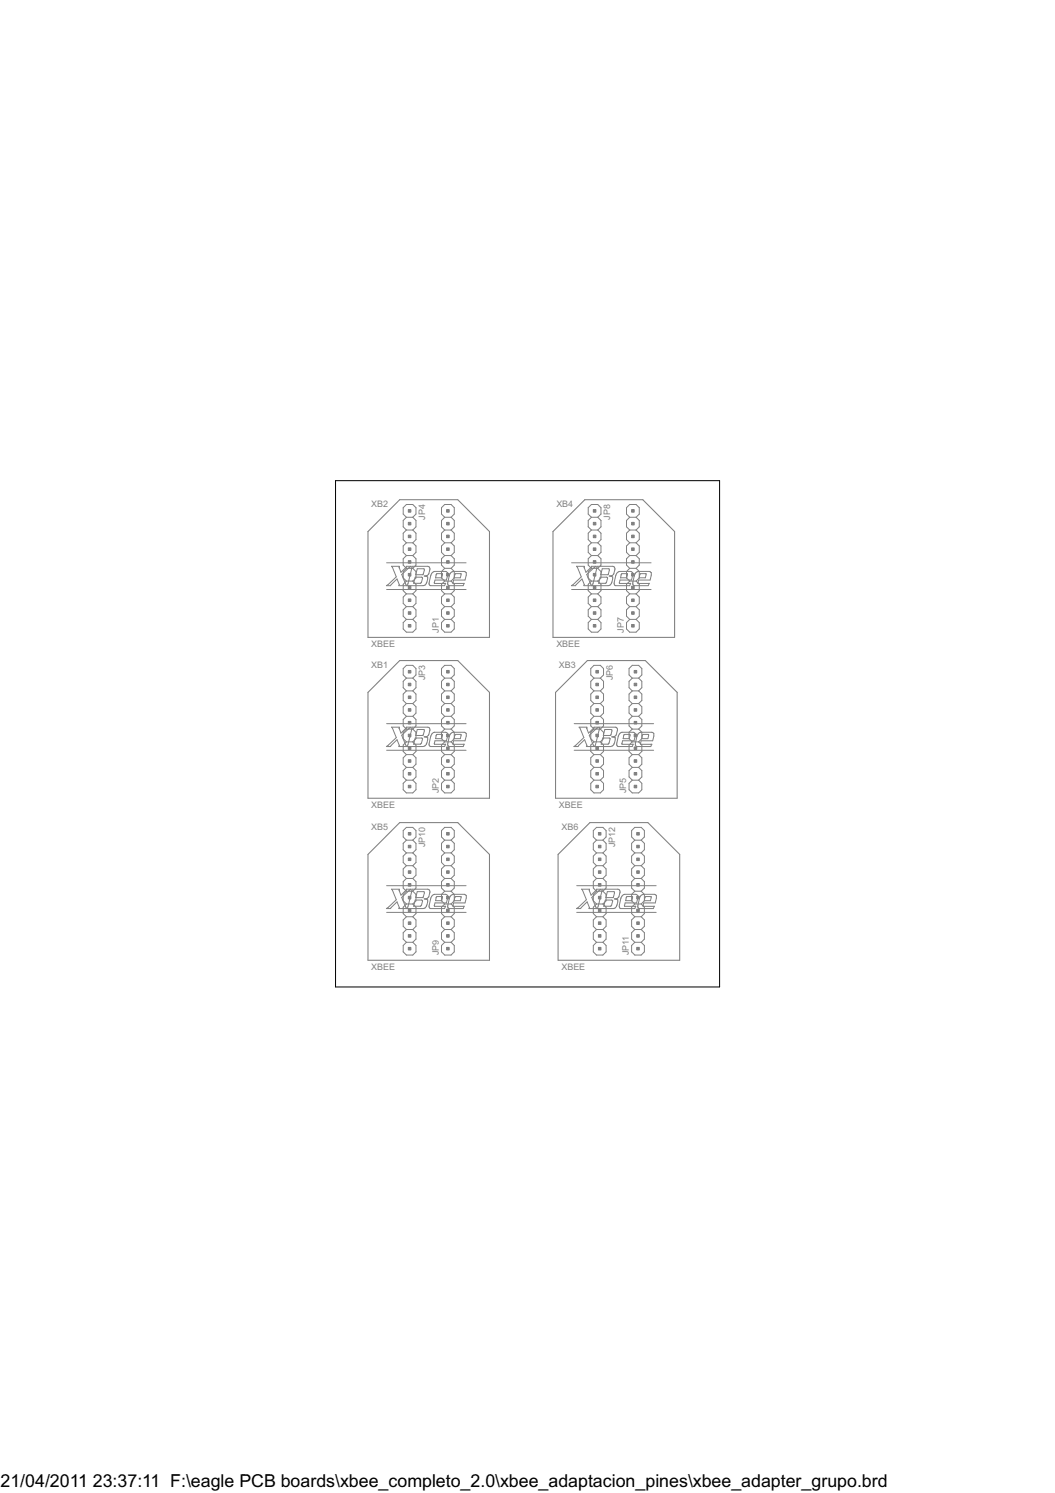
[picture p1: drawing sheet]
<svg xmlns="http://www.w3.org/2000/svg" width="210mm" height="297mm" viewBox="0 0 210 297" stroke-linecap="round" stroke-linejoin="round" font-family="sans-serif">
<defs><g id="words">
<g font-size="4">
<text x=".1" y="295.9">21/04/2011</text>
<text x="18.5" y="295.9">23:37:11 F:\eagle PCB boards\xbee_completo_2.0\xbee_adaptacion_pines\xbee_adapter_grupo.brd</text>
</g>
<g font-size="2" fill="#808080">
<text x="73.9" y="100.9">XB2</text>
<text x="110.7" y="100.9">XB4</text>
<text x="84.6" y="103.4" transform="rotate(-90 84.6 103.4)">JP4</text>
<text x="121.4" y="103.4" transform="rotate(-90 121.4 103.4)">JP8</text>
<text x="87.3" y="125.8" transform="rotate(-90 87.3 125.8)">JP1</text>
<text x="124.1" y="125.8" transform="rotate(-90 124.1 125.8)">JP7</text>
<text x="73.9" y="128.8">XBEE</text>
<text x="110.7" y="128.8">XBEE</text>
<text x="73.9" y="132.9">XB1</text>
<text x="84.6" y="135.4" transform="rotate(-90 84.6 135.4)">JP3</text>
<text x="111.2" y="132.9">XB3</text>
<text x="121.9" y="135.4" transform="rotate(-90 121.9 135.4)">JP6</text>
<text x="73.9" y="160.8">XBEE</text>
<text x="87.3" y="157.8" transform="rotate(-90 87.3 157.8)">JP2</text>
<text x="111.2" y="160.8">XBEE</text>
<text x="124.6" y="157.8" transform="rotate(-90 124.6 157.8)">JP5</text>
<text x="73.9" y="165.1">XB5</text>
<text x="111.7" y="165.1">XB6</text>
<text x="84.6" y="168.6" transform="rotate(-90 84.6 168.6)">JP10</text>
<text x="122.4" y="168.6" transform="rotate(-90 122.4 168.6)">JP12</text>
<text x="87.3" y="190.1" transform="rotate(-90 87.3 190.1)">JP9</text>
<text x="125.1" y="190.1" transform="rotate(-90 125.1 190.1)">JP11</text>
<text x="73.9" y="193.1">XBEE</text>
<text x="111.7" y="193.1">XBEE</text>
</g>
</g></defs>
<g fill="#808080" stroke="#808080" stroke-width=".21">
<path d="M73.2 137.8v21z"/>
<path d="M79.5 131.4l-6.3 6.4z"/>
<path d="M79.5 131.4h11.6z"/>
<path d="M91.1 131.4l6.3 6.4z"/>
<path d="M97.4 137.8v21z"/>
<path d="M73.2 158.8h24.2z"/>
<path d="M73.2 105.7v21.1z"/>
<path d="M79.5 99.4l-6.3 6.3z"/>
<path d="M79.5 99.4h11.6z"/>
<path d="M91.1 99.4l6.3 6.3z"/>
<path d="M97.4 105.7v21.1z"/>
<path d="M73.2 126.8h24.2z"/>
<path d="M110.5 137.8v21z"/>
<path d="M110.5 137.8l6.4-6.4z"/>
<path d="M116.9 131.4h11.5z"/>
<path d="M128.4 131.4l6.3 6.4z"/>
<path d="M134.7 137.8v21z"/>
<path d="M110.5 158.8h24.2z"/>
<path d="M110 105.7v21.1z"/>
<path d="M110 105.7l6.4-6.3z"/>
<path d="M116.4 99.4h11.5z"/>
<path d="M127.9 99.4l6.3 6.3z"/>
<path d="M134.2 105.7v21.1z"/>
<path d="M110 126.8h24.2z"/>
<path d="M73.2 170v21.1z"/>
<path d="M79.5 163.7l-6.3 6.3z"/>
<path d="M79.5 163.7h11.6z"/>
<path d="M91.1 163.7l6.3 6.3z"/>
<path d="M97.4 170v21.1z"/>
<path d="M73.2 191.1h24.2z"/>
<path d="M111 170v21.1z"/>
<path d="M111 170l6.4-6.3z"/>
<path d="M117.4 163.7h11.5z"/>
<path d="M128.9 163.7l6.3 6.3z"/>
<path d="M135.2 170v21.1z"/>
<path d="M111 191.1h24.2z"/>
</g>
<g fill="#808080" stroke="#808080" stroke-width=".2">
<path d="M76.9 144h15.8z"/>
<path d="M76.9 149.3h15.8z"/>
<path d="M77.9 144.7h1.5z"/>
<path d="M79.4 145l.4 .9z"/>
<path d="M79.8 145.9l1-1z"/>
<path d="M80.9 144.7h.8z"/>
<path d="M81.6 144.8l.1-.1z"/>
<path d="M81.4 144.9l.2-.1z"/>
<path d="M81.2 145.1l.2-.2z"/>
<path d="M79.9 146.3l1.3-1.2z"/>
<path d="M79.9 146.3l.8 1.9z"/>
<path d="M80.7 148.2l.2 .3z"/>
<path d="M81 148.5l.1-.1z"/>
<path d="M81.2 148.1l-.1 .3z"/>
<path d="M81.3 147.5l-.1 .6z"/>
<path d="M81.5 146.7l-.2 .8z"/>
<path d="M81.9 145.2l-.4 1.5z"/>
<path d="M82 144.9l-.1 .3z"/>
<path d="M82 144.7v.2z"/>
<path d="M82 144.7h3.1z"/>
<path d="M85.1 144.7h.2z"/>
<path d="M85.3 144.7l.1 .1z"/>
<path d="M85.4 144.8l.1 .1z"/>
<path d="M85.5 144.9v.2z"/>
<path d="M85.5 145.1v.2z"/>
<path d="M85.5 145.3v.1z"/>
<path d="M85.5 145.4l-.2 .7z"/>
<path d="M85.3 146.1v.2z"/>
<path d="M85.3 146.3l-.3 .2z"/>
<path d="M84.9 146.5h.1z"/>
<path d="M84.7 146.6l.2-.1z"/>
<path d="M84.4 146.6h.3z"/>
<path d="M84.4 146.6h.4z"/>
<path d="M84.8 146.6l.3 .2z"/>
<path d="M85.1 146.8v.4z"/>
<path d="M85.1 147.2l-.2 .6z"/>
<path d="M84.9 147.8l-.1 .2z"/>
<path d="M84.8 148v.1z"/>
<path d="M84.8 148.1l-.2 .3z"/>
<path d="M84.4 148.4h.2z"/>
<path d="M84.2 148.5l.2-.1z"/>
<path d="M79.4 148.5h4.8z"/>
<path d="M79.4 148.4v.1z"/>
<path d="M79.4 148.3v.1z"/>
<path d="M79 147.2l.4 1.1z"/>
<path d="M77.8 148.3l1.2-1.1z"/>
<path d="M77.8 148.3l-.1 .2z"/>
<path d="M76.9 148.5h.8z"/>
<path d="M76.9 148.5l.3-.2z"/>
<path d="M77.2 148.3l1.6-1.6z"/>
<path d="M78.1 144.8l.7 1.9z"/>
<path d="M77.9 144.7l.2 .1z"/>
<path d="M83 145.1h1.3z"/>
<path d="M84.3 145.1l.1 .1z"/>
<path d="M84.4 145.2v.2z"/>
<path d="M84.4 145.4l-.2 .8z"/>
<path d="M82.7 146.3h1.4z"/>
<path d="M83 145.1l-.3 1.2z"/>
<path d="M82.6 146.8h1.3z"/>
<path d="M83.9 146.8l.1 .1z"/>
<path d="M84 146.9l.1 .1z"/>
<path d="M84.1 147l-.2 .8z"/>
<path d="M83.9 147.8l-.1 .1z"/>
<path d="M83.7 148l.1-.1z"/>
<path d="M82.3 148.1h1.4z"/>
<path d="M82.6 146.8l-.3 1.3z"/>
<path d="M86.8 146.4l-.1 .5z"/>
<path d="M86.8 146.3v.1z"/>
<path d="M86.9 146.2l-.1 .1z"/>
<path d="M87 146.1h.9z"/>
<path d="M88 146.2v.1z"/>
<path d="M88 146.3l-.1 .7z"/>
<path d="M86.7 147h1.2z"/>
<path d="M85.7 148.5h2.8z"/>
<path d="M85.6 148.5h.1z"/>
<path d="M85.5 148.4l.1 .1z"/>
<path d="M85.4 148.3l.1 .1z"/>
<path d="M85.4 148.2v.1z"/>
<path d="M85.4 148v.2z"/>
<path d="M85.4 147.8v.2z"/>
<path d="M85.7 146.6l-.3 1.2z"/>
<path d="M85.7 146.4v.2z"/>
<path d="M85.9 146.1l-.2 .3z"/>
<path d="M86 145.9l-.1 .2z"/>
<path d="M86 145.9l.2-.1z"/>
<path d="M86.2 145.8l.2-.1z"/>
<path d="M86.5 145.7h2.2z"/>
<path d="M88.7 145.7h.1z"/>
<path d="M88.8 145.7l.2 .2z"/>
<path d="M89.1 145.9v.5z"/>
<path d="M89.1 146.4l-.3 1z"/>
<path d="M86.6 147.4h2.2z"/>
<path d="M86.6 147.4l-.2 .4z"/>
<path d="M86.4 147.9v.1z"/>
<path d="M86.5 148.1h2z"/>
<path d="M88.5 148.1h.2z"/>
<path d="M88.7 148.1l-.2 .4z"/>
<path d="M90.5 146.4l-.1 .5z"/>
<path d="M90.5 146.3v.1z"/>
<path d="M90.6 146.2l-.1 .1z"/>
<path d="M90.7 146.1h.9z"/>
<path d="M91.7 146.2v.1z"/>
<path d="M91.7 146.3l-.1 .7z"/>
<path d="M90.4 147h1.2z"/>
<path d="M89.4 148.5h2.8z"/>
<path d="M89.3 148.5h.1z"/>
<path d="M89.2 148.4l.1 .1z"/>
<path d="M89.1 148.3l.1 .1z"/>
<path d="M89.1 148.2v.1z"/>
<path d="M89.1 148v.2z"/>
<path d="M89.1 147.8v.2z"/>
<path d="M89.4 146.6l-.3 1.2z"/>
<path d="M89.4 146.4v.2z"/>
<path d="M89.6 146.1l-.2 .3z"/>
<path d="M89.7 145.9l-.1 .2z"/>
<path d="M89.7 145.9l.2-.1z"/>
<path d="M89.9 145.8l.2-.1z"/>
<path d="M90.2 145.7h2.2z"/>
<path d="M92.4 145.7h.1z"/>
<path d="M92.5 145.7l.2 .2z"/>
<path d="M92.8 145.9v.5z"/>
<path d="M92.8 146.4l-.3 1z"/>
<path d="M90.3 147.4h2.2z"/>
<path d="M90.3 147.4l-.2 .4z"/>
<path d="M90.1 147.9v.1z"/>
<path d="M90.2 148.1h2z"/>
<path d="M92.2 148.1h.2z"/>
<path d="M92.4 148.1l-.2 .4z"/>
<path d="M87.8 136.8l.7 .7z"/>
<path d="M87.8 135.6v1.2z"/>
<path d="M87.8 135.6l.7-.7z"/>
<path d="M88.5 134.9h1.2z"/>
<path d="M89.7 134.9l.7 .7z"/>
<path d="M90.4 135.6v1.2z"/>
<path d="M90.4 136.8l-.7 .7z"/>
<path d="M87.8 140.6v1.3z"/>
<path d="M87.8 140.6l.7-.6z"/>
<path d="M88.5 140h1.2z"/>
<path d="M89.7 140l.7 .6z"/>
<path d="M87.8 139.4l.7 .6z"/>
<path d="M87.8 138.1v1.3z"/>
<path d="M87.8 138.1l.7-.6z"/>
<path d="M88.5 137.5h1.2z"/>
<path d="M89.7 137.5l.7 .6z"/>
<path d="M90.4 138.1v1.3z"/>
<path d="M89.7 140l.7-.6z"/>
<path d="M87.8 144.4l.7 .7z"/>
<path d="M87.8 143.2v1.2z"/>
<path d="M87.8 143.2l.7-.7z"/>
<path d="M88.5 142.5h1.2z"/>
<path d="M89.7 142.5l.7 .7z"/>
<path d="M90.4 143.2v1.2z"/>
<path d="M90.4 144.4l-.7 .7z"/>
<path d="M87.8 141.9l.7 .6z"/>
<path d="M89.7 142.5l.7-.6z"/>
<path d="M90.4 140.6v1.3z"/>
<path d="M87.8 148.2v1.3z"/>
<path d="M87.8 148.2l.7-.6z"/>
<path d="M88.5 147.6h1.2z"/>
<path d="M89.7 147.6l.7 .6z"/>
<path d="M87.8 147l.7 .6z"/>
<path d="M87.8 145.7v1.3z"/>
<path d="M87.8 145.7l.7-.6z"/>
<path d="M88.5 145.1h1.2z"/>
<path d="M89.7 145.1l.7 .6z"/>
<path d="M90.4 145.7v1.3z"/>
<path d="M90.4 147l-.7 .6z"/>
<path d="M87.8 152l.7 .7z"/>
<path d="M87.8 150.8v1.2z"/>
<path d="M87.8 150.8l.7-.7z"/>
<path d="M88.5 150.1h1.2z"/>
<path d="M89.7 150.1l.7 .7z"/>
<path d="M90.4 150.8v1.2z"/>
<path d="M90.4 152l-.7 .7z"/>
<path d="M87.8 149.5l.7 .6z"/>
<path d="M89.7 150.1l.7-.6z"/>
<path d="M90.4 148.2v1.3z"/>
<path d="M87.8 155.9v1.2z"/>
<path d="M87.8 155.9l.7-.7z"/>
<path d="M88.5 155.2h1.2z"/>
<path d="M89.7 155.2l.7 .7z"/>
<path d="M87.8 154.6l.7 .6z"/>
<path d="M87.8 153.3v1.3z"/>
<path d="M87.8 153.3l.7-.6z"/>
<path d="M88.5 152.7h1.2z"/>
<path d="M89.7 152.7l.7 .6z"/>
<path d="M90.4 153.3v1.3z"/>
<path d="M90.4 154.6l-.7 .6z"/>
<path d="M88.5 157.8h1.2z"/>
<path d="M87.8 157.1l.7 .7z"/>
<path d="M89.7 157.8l.7-.7z"/>
<path d="M90.4 155.9v1.2z"/>
<path d="M87.8 133v1.3z"/>
<path d="M87.8 133l.7-.6z"/>
<path d="M88.5 132.4h1.2z"/>
<path d="M89.7 132.4l.7 .6z"/>
<path d="M87.8 134.3l.7 .6z"/>
<path d="M89.7 134.9l.7-.6z"/>
<path d="M90.4 133v1.3z"/>
<path d="M82.1 152.7l.7 .6z"/>
<path d="M82.8 153.3v1.3z"/>
<path d="M82.8 154.6l-.7 .6z"/>
<path d="M80.9 155.2h1.2z"/>
<path d="M80.2 154.6l.7 .6z"/>
<path d="M80.2 153.3v1.3z"/>
<path d="M80.2 153.3l.7-.6z"/>
<path d="M82.8 148.2v1.3z"/>
<path d="M82.8 149.5l-.7 .6z"/>
<path d="M80.9 150.1h1.2z"/>
<path d="M80.2 149.5l.7 .6z"/>
<path d="M82.1 150.1l.7 .7z"/>
<path d="M82.8 150.8v1.2z"/>
<path d="M82.8 152l-.7 .7z"/>
<path d="M80.9 152.7h1.2z"/>
<path d="M80.2 152l.7 .7z"/>
<path d="M80.2 150.8v1.2z"/>
<path d="M80.2 150.8l.7-.7z"/>
<path d="M82.1 145.1l.7 .6z"/>
<path d="M82.8 145.7v1.3z"/>
<path d="M82.8 147l-.7 .6z"/>
<path d="M80.9 147.6h1.2z"/>
<path d="M80.2 147l.7 .6z"/>
<path d="M80.2 145.7v1.3z"/>
<path d="M80.2 145.7l.7-.6z"/>
<path d="M82.1 147.6l.7 .6z"/>
<path d="M80.9 147.6l-.7 .6z"/>
<path d="M80.2 148.2v1.3z"/>
<path d="M82.8 140.6v1.3z"/>
<path d="M82.8 141.9l-.7 .6z"/>
<path d="M80.9 142.5h1.2z"/>
<path d="M80.2 141.9l.7 .6z"/>
<path d="M82.1 142.5l.7 .7z"/>
<path d="M82.8 143.2v1.2z"/>
<path d="M82.8 144.4l-.7 .7z"/>
<path d="M80.9 145.1h1.2z"/>
<path d="M80.2 144.4l.7 .7z"/>
<path d="M80.2 143.2v1.2z"/>
<path d="M80.2 143.2l.7-.7z"/>
<path d="M82.1 137.5l.7 .6z"/>
<path d="M82.8 138.1v1.3z"/>
<path d="M82.1 140l.7-.6z"/>
<path d="M80.9 140h1.2z"/>
<path d="M80.2 139.4l.7 .6z"/>
<path d="M80.2 138.1v1.3z"/>
<path d="M80.2 138.1l.7-.6z"/>
<path d="M82.1 140l.7 .6z"/>
<path d="M80.9 140l-.7 .6z"/>
<path d="M80.2 140.6v1.3z"/>
<path d="M82.8 133v1.3z"/>
<path d="M82.8 134.3l-.7 .6z"/>
<path d="M80.9 134.9h1.2z"/>
<path d="M80.2 134.3l.7 .6z"/>
<path d="M82.1 134.9l.7 .7z"/>
<path d="M82.8 135.6v1.2z"/>
<path d="M82.8 136.8l-.7 .7z"/>
<path d="M80.9 137.5h1.2z"/>
<path d="M80.2 136.8l.7 .7z"/>
<path d="M80.2 135.6v1.2z"/>
<path d="M80.2 135.6l.7-.7z"/>
<path d="M80.9 132.4h1.2z"/>
<path d="M82.1 132.4l.7 .6z"/>
<path d="M80.9 132.4l-.7 .6z"/>
<path d="M80.2 133v1.3z"/>
<path d="M82.8 155.9v1.2z"/>
<path d="M82.8 157.1l-.7 .7z"/>
<path d="M80.9 157.8h1.2z"/>
<path d="M80.2 157.1l.7 .7z"/>
<path d="M82.1 155.2l.7 .7z"/>
<path d="M80.9 155.2l-.7 .7z"/>
<path d="M80.2 155.9v1.2z"/>
<path d="M76.9 112h15.8z"/>
<path d="M76.9 117.3h15.8z"/>
<path d="M77.9 112.7h1.5z"/>
<path d="M79.4 113l.4 .9z"/>
<path d="M79.8 113.9l1-1z"/>
<path d="M80.9 112.7h.8z"/>
<path d="M81.6 112.8l.1-.1z"/>
<path d="M81.4 112.9l.2-.1z"/>
<path d="M81.2 113.1l.2-.2z"/>
<path d="M79.9 114.3l1.3-1.2z"/>
<path d="M79.9 114.3l.8 1.9z"/>
<path d="M80.7 116.2l.2 .3z"/>
<path d="M81 116.5l.1-.1z"/>
<path d="M81.2 116.1l-.1 .3z"/>
<path d="M81.3 115.5l-.1 .6z"/>
<path d="M81.5 114.7l-.2 .8z"/>
<path d="M81.9 113.2l-.4 1.5z"/>
<path d="M82 112.9l-.1 .3z"/>
<path d="M82 112.7v.2z"/>
<path d="M82 112.7h3.1z"/>
<path d="M85.1 112.7h.2z"/>
<path d="M85.3 112.7l.1 .1z"/>
<path d="M85.4 112.8l.1 .1z"/>
<path d="M85.5 112.9v.2z"/>
<path d="M85.5 113.1v.2z"/>
<path d="M85.5 113.3v.1z"/>
<path d="M85.5 113.4l-.2 .7z"/>
<path d="M85.3 114.1v.2z"/>
<path d="M85.3 114.3l-.3 .2z"/>
<path d="M84.9 114.5h.1z"/>
<path d="M84.7 114.6l.2-.1z"/>
<path d="M84.4 114.6h.3z"/>
<path d="M84.4 114.6l.4 .1z"/>
<path d="M84.8 114.7l.3 .1z"/>
<path d="M85.1 114.8v.4z"/>
<path d="M85.1 115.2l-.2 .6z"/>
<path d="M84.9 115.8l-.1 .2z"/>
<path d="M84.8 116v.1z"/>
<path d="M84.8 116.1l-.2 .3z"/>
<path d="M84.4 116.5l.2-.1z"/>
<path d="M84.2 116.5h.2z"/>
<path d="M79.4 116.5h4.8z"/>
<path d="M79.4 116.4v.1z"/>
<path d="M79 115.2l.4 1.1z"/>
<path d="M77.8 116.3l1.2-1.1z"/>
<path d="M77.8 116.3l-.1 .2z"/>
<path d="M76.9 116.5h.8z"/>
<path d="M76.9 116.5l.3-.2z"/>
<path d="M77.2 116.3l1.6-1.5z"/>
<path d="M78.1 112.8l.7 2z"/>
<path d="M77.9 112.7l.2 .1z"/>
<path d="M83 113.2h1.3z"/>
<path d="M84.3 113.2h.1z"/>
<path d="M84.4 113.2v.2z"/>
<path d="M84.4 113.4l-.2 .8z"/>
<path d="M84.2 114.2v.1z"/>
<path d="M82.7 114.3h1.4z"/>
<path d="M83 113.2l-.3 1.1z"/>
<path d="M82.6 114.8h1.3z"/>
<path d="M83.9 114.8l.1 .1z"/>
<path d="M84 114.9l.1 .1z"/>
<path d="M84.1 115l-.2 .8z"/>
<path d="M83.9 115.8l-.1 .1z"/>
<path d="M83.8 115.9l-.1 .1z"/>
<path d="M82.3 116.1h1.4z"/>
<path d="M82.6 114.8l-.3 1.3z"/>
<path d="M86.8 114.4l-.1 .6z"/>
<path d="M86.8 114.3v.1z"/>
<path d="M86.9 114.2l-.1 .1z"/>
<path d="M87 114.1h.9z"/>
<path d="M88 114.2v.2z"/>
<path d="M88 114.4l-.1 .6z"/>
<path d="M86.7 115h1.2z"/>
<path d="M85.7 116.5h2.8z"/>
<path d="M85.6 116.5h.1z"/>
<path d="M85.5 116.4l.1 .1z"/>
<path d="M85.4 116.3l.1 .1z"/>
<path d="M85.4 116.2v.1z"/>
<path d="M85.4 116v.2z"/>
<path d="M85.4 115.8v.2z"/>
<path d="M85.7 114.6l-.3 1.2z"/>
<path d="M85.7 114.4v.2z"/>
<path d="M85.9 114.1l-.2 .3z"/>
<path d="M86 113.9l-.1 .2z"/>
<path d="M86 113.9l.2-.1z"/>
<path d="M86.2 113.8l.2-.1z"/>
<path d="M86.5 113.7h2.2z"/>
<path d="M88.7 113.7h.1z"/>
<path d="M88.8 113.7l.2 .2z"/>
<path d="M89.1 113.9v.5z"/>
<path d="M89.1 114.4l-.3 1z"/>
<path d="M86.6 115.4h2.2z"/>
<path d="M86.6 115.4l-.2 .5z"/>
<path d="M86.5 116.1h2z"/>
<path d="M88.5 116.1h.2z"/>
<path d="M88.7 116.1l-.2 .4z"/>
<path d="M90.5 114.4l-.1 .6z"/>
<path d="M90.5 114.3v.1z"/>
<path d="M90.6 114.2l-.1 .1z"/>
<path d="M90.7 114.1h.9z"/>
<path d="M91.7 114.2v.2z"/>
<path d="M91.7 114.4l-.1 .6z"/>
<path d="M90.4 115h1.2z"/>
<path d="M89.4 116.5h2.8z"/>
<path d="M89.3 116.5h.1z"/>
<path d="M89.2 116.4l.1 .1z"/>
<path d="M89.1 116.3l.1 .1z"/>
<path d="M89.1 116.2v.1z"/>
<path d="M89.1 116v.2z"/>
<path d="M89.1 115.8v.2z"/>
<path d="M89.4 114.6l-.3 1.2z"/>
<path d="M89.4 114.4v.2z"/>
<path d="M89.6 114.1l-.2 .3z"/>
<path d="M89.7 113.9l-.1 .2z"/>
<path d="M89.7 113.9l.2-.1z"/>
<path d="M89.9 113.8l.2-.1z"/>
<path d="M90.2 113.7h2.2z"/>
<path d="M92.4 113.7h.1z"/>
<path d="M92.5 113.7l.2 .2z"/>
<path d="M92.8 113.9v.5z"/>
<path d="M92.8 114.4l-.3 1z"/>
<path d="M90.3 115.4h2.2z"/>
<path d="M90.3 115.4l-.2 .5z"/>
<path d="M90.2 116.1h2z"/>
<path d="M92.2 116.1h.2z"/>
<path d="M92.4 116.1l-.2 .4z"/>
<path d="M87.8 104.8l.7 .7z"/>
<path d="M87.8 103.5v1.3z"/>
<path d="M87.8 103.5l.7-.6z"/>
<path d="M88.5 102.9h1.2z"/>
<path d="M89.7 102.9l.7 .6z"/>
<path d="M90.4 103.5v1.3z"/>
<path d="M90.4 104.8l-.7 .7z"/>
<path d="M87.8 108.6v1.3z"/>
<path d="M87.8 108.6l.7-.6z"/>
<path d="M88.5 108h1.2z"/>
<path d="M89.7 108l.7 .6z"/>
<path d="M87.8 107.4l.7 .6z"/>
<path d="M87.8 106.1v1.3z"/>
<path d="M87.8 106.1l.7-.6z"/>
<path d="M88.5 105.5h1.2z"/>
<path d="M89.7 105.5l.7 .6z"/>
<path d="M90.4 106.1v1.3z"/>
<path d="M90.4 107.4l-.7 .6z"/>
<path d="M87.8 112.4l.7 .7z"/>
<path d="M87.8 111.2v1.2z"/>
<path d="M87.8 111.2l.7-.7z"/>
<path d="M88.5 110.5h1.2z"/>
<path d="M89.7 110.5l.7 .7z"/>
<path d="M90.4 111.2v1.2z"/>
<path d="M90.4 112.4l-.7 .7z"/>
<path d="M87.8 109.9l.7 .6z"/>
<path d="M89.7 110.5l.7-.6z"/>
<path d="M90.4 108.6v1.3z"/>
<path d="M87.8 116.2v1.3z"/>
<path d="M87.8 116.2l.7-.6z"/>
<path d="M88.5 115.6h1.2z"/>
<path d="M89.7 115.6l.7 .6z"/>
<path d="M87.8 115l.7 .6z"/>
<path d="M87.8 113.7v1.3z"/>
<path d="M87.8 113.7l.7-.6z"/>
<path d="M88.5 113.1h1.2z"/>
<path d="M89.7 113.1l.7 .6z"/>
<path d="M90.4 113.7v1.3z"/>
<path d="M90.4 115l-.7 .6z"/>
<path d="M87.8 120.1l.7 .6z"/>
<path d="M87.8 118.8v1.3z"/>
<path d="M87.8 118.8l.7-.6z"/>
<path d="M88.5 118.2h1.2z"/>
<path d="M89.7 118.2l.7 .6z"/>
<path d="M90.4 118.8v1.3z"/>
<path d="M90.4 120.1l-.7 .6z"/>
<path d="M87.8 117.5l.7 .7z"/>
<path d="M89.7 118.2l.7-.7z"/>
<path d="M90.4 116.2v1.3z"/>
<path d="M87.8 123.9v1.2z"/>
<path d="M87.8 123.9l.7-.7z"/>
<path d="M88.5 123.2h1.2z"/>
<path d="M89.7 123.2l.7 .7z"/>
<path d="M87.8 122.6l.7 .6z"/>
<path d="M87.8 121.3v1.3z"/>
<path d="M87.8 121.3l.7-.6z"/>
<path d="M88.5 120.7h1.2z"/>
<path d="M89.7 120.7l.7 .6z"/>
<path d="M90.4 121.3v1.3z"/>
<path d="M90.4 122.6l-.7 .6z"/>
<path d="M88.5 125.8h1.2z"/>
<path d="M87.8 125.1l.7 .7z"/>
<path d="M89.7 125.8l.7-.7z"/>
<path d="M90.4 123.9v1.2z"/>
<path d="M87.8 101v1.3z"/>
<path d="M87.8 101l.7-.6z"/>
<path d="M88.5 100.4h1.2z"/>
<path d="M89.7 100.4l.7 .6z"/>
<path d="M87.8 102.3l.7 .6z"/>
<path d="M89.7 102.9l.7-.6z"/>
<path d="M90.4 101v1.3z"/>
<path d="M82.1 120.7l.7 .6z"/>
<path d="M82.8 121.3v1.3z"/>
<path d="M82.8 122.6l-.7 .6z"/>
<path d="M80.9 123.2h1.2z"/>
<path d="M80.2 122.6l.7 .6z"/>
<path d="M80.2 121.3v1.3z"/>
<path d="M80.2 121.3l.7-.6z"/>
<path d="M82.8 116.2v1.3z"/>
<path d="M82.8 117.5l-.7 .7z"/>
<path d="M80.9 118.2h1.2z"/>
<path d="M80.2 117.5l.7 .7z"/>
<path d="M82.1 118.2l.7 .6z"/>
<path d="M82.8 118.8v1.3z"/>
<path d="M82.8 120.1l-.7 .6z"/>
<path d="M80.9 120.7h1.2z"/>
<path d="M80.2 120.1l.7 .6z"/>
<path d="M80.2 118.8v1.3z"/>
<path d="M80.2 118.8l.7-.6z"/>
<path d="M82.1 113.1l.7 .6z"/>
<path d="M82.8 113.7v1.3z"/>
<path d="M82.8 115l-.7 .6z"/>
<path d="M80.9 115.6h1.2z"/>
<path d="M80.2 115l.7 .6z"/>
<path d="M80.2 113.7v1.3z"/>
<path d="M80.2 113.7l.7-.6z"/>
<path d="M82.1 115.6l.7 .6z"/>
<path d="M80.9 115.6l-.7 .6z"/>
<path d="M80.2 116.2v1.3z"/>
<path d="M82.8 108.6v1.3z"/>
<path d="M82.8 109.9l-.7 .6z"/>
<path d="M80.9 110.5h1.2z"/>
<path d="M80.2 109.9l.7 .6z"/>
<path d="M82.1 110.5l.7 .7z"/>
<path d="M82.8 111.2v1.2z"/>
<path d="M82.8 112.4l-.7 .7z"/>
<path d="M80.9 113.1h1.2z"/>
<path d="M80.2 112.4l.7 .7z"/>
<path d="M80.2 111.2v1.2z"/>
<path d="M80.2 111.2l.7-.7z"/>
<path d="M82.1 105.5l.7 .6z"/>
<path d="M82.8 106.1v1.3z"/>
<path d="M82.8 107.4l-.7 .6z"/>
<path d="M80.9 108h1.2z"/>
<path d="M80.2 107.4l.7 .6z"/>
<path d="M80.2 106.1v1.3z"/>
<path d="M80.2 106.1l.7-.6z"/>
<path d="M82.1 108l.7 .6z"/>
<path d="M80.9 108l-.7 .6z"/>
<path d="M80.2 108.6v1.3z"/>
<path d="M82.8 101v1.3z"/>
<path d="M82.8 102.3l-.7 .6z"/>
<path d="M80.9 102.9h1.2z"/>
<path d="M80.2 102.3l.7 .6z"/>
<path d="M82.1 102.9l.7 .6z"/>
<path d="M82.8 103.5v1.3z"/>
<path d="M82.8 104.8l-.7 .7z"/>
<path d="M80.9 105.5h1.2z"/>
<path d="M80.2 104.8l.7 .7z"/>
<path d="M80.2 103.5v1.3z"/>
<path d="M80.2 103.5l.7-.6z"/>
<path d="M80.9 100.4h1.2z"/>
<path d="M82.1 100.4l.7 .6z"/>
<path d="M80.9 100.4l-.7 .6z"/>
<path d="M80.2 101v1.3z"/>
<path d="M82.8 123.9v1.2z"/>
<path d="M82.8 125.1l-.7 .7z"/>
<path d="M80.9 125.8h1.2z"/>
<path d="M80.2 125.1l.7 .7z"/>
<path d="M82.1 123.2l.7 .7z"/>
<path d="M80.9 123.2l-.7 .7z"/>
<path d="M80.2 123.9v1.2z"/>
<path d="M114.2 144h15.8z"/>
<path d="M114.2 149.3h15.8z"/>
<path d="M115.2 144.7h1.6z"/>
<path d="M116.8 145l.3 .9z"/>
<path d="M117.1 145.9l1-1z"/>
<path d="M118.2 144.8l-.1 .1z"/>
<path d="M118.2 144.7h.9z"/>
<path d="M118.9 144.8l.2-.1z"/>
<path d="M118.7 144.9l.2-.1z"/>
<path d="M118.6 145.1l.1-.2z"/>
<path d="M117.2 146.3l1.4-1.2z"/>
<path d="M117.2 146.3l.8 1.9z"/>
<path d="M118 148.2l.3 .3z"/>
<path d="M118.3 148.5l.1-.1z"/>
<path d="M118.5 148.1l-.1 .3z"/>
<path d="M118.7 147.5l-.2 .6z"/>
<path d="M118.9 146.7l-.2 .8z"/>
<path d="M119.2 145.2l-.3 1.5z"/>
<path d="M119.3 144.9l-.1 .3z"/>
<path d="M119.3 144.7v.2z"/>
<path d="M119.3 144.7h3.1z"/>
<path d="M122.4 144.7h.2z"/>
<path d="M122.6 144.7l.1 .1z"/>
<path d="M122.7 144.8l.1 .1z"/>
<path d="M122.8 144.9l.1 .2z"/>
<path d="M122.9 145.1v.2z"/>
<path d="M122.9 145.3l-.1 .1z"/>
<path d="M122.8 145.4l-.2 .7z"/>
<path d="M122.6 146.1v.2z"/>
<path d="M122.4 146.5l.2-.2z"/>
<path d="M122.2 146.5h.2z"/>
<path d="M122 146.6l.2-.1z"/>
<path d="M121.7 146.6h.3z"/>
<path d="M121.7 146.6h.4z"/>
<path d="M122.1 146.6l.3 .2z"/>
<path d="M122.4 146.8v.4z"/>
<path d="M122.4 147.2l-.1 .6z"/>
<path d="M122.3 147.8l-.1 .2z"/>
<path d="M122.2 148l-.1 .1z"/>
<path d="M122.1 148.1l-.2 .3z"/>
<path d="M121.8 148.4h.1z"/>
<path d="M121.5 148.5l.3-.1z"/>
<path d="M116.7 148.5h4.8z"/>
<path d="M116.8 148.4l-.1 .1z"/>
<path d="M116.8 148.3v.1z"/>
<path d="M116.3 147.2l.5 1.1z"/>
<path d="M115.1 148.3l1.2-1.1z"/>
<path d="M115.1 148.3l-.1 .2z"/>
<path d="M114.2 148.5h.8z"/>
<path d="M114.2 148.5l.4-.2z"/>
<path d="M114.6 148.3l1.6-1.6z"/>
<path d="M115.4 144.8l.8 1.9z"/>
<path d="M115.2 144.7l.2 .1z"/>
<path d="M120.3 145.1h1.3z"/>
<path d="M121.6 145.1l.1 .1z"/>
<path d="M121.7 145.2l.1 .2z"/>
<path d="M121.8 145.4l-.2 .8z"/>
<path d="M121.4 146.3h.1z"/>
<path d="M120 146.3h1.4z"/>
<path d="M120.3 145.1l-.3 1.2z"/>
<path d="M119.9 146.8h1.3z"/>
<path d="M121.2 146.8l.1 .1z"/>
<path d="M121.3 146.9l.1 .1z"/>
<path d="M121.4 147l-.2 .8z"/>
<path d="M121.2 147.8l-.1 .1z"/>
<path d="M121.1 147.9l-.1 .1z"/>
<path d="M119.6 148.1h1.4z"/>
<path d="M119.9 146.8l-.3 1.3z"/>
<path d="M124.1 146.4l-.1 .5z"/>
<path d="M124.1 146.3v.1z"/>
<path d="M124.2 146.2l-.1 .1z"/>
<path d="M124.3 146.1h1z"/>
<path d="M125.3 146.2v.1z"/>
<path d="M125.3 146.3l-.1 .7z"/>
<path d="M124 147h1.2z"/>
<path d="M123 148.5h2.8z"/>
<path d="M122.9 148.5h.1z"/>
<path d="M122.8 148.4l.1 .1z"/>
<path d="M122.7 148.3l.1 .1z"/>
<path d="M122.7 148.2v.1z"/>
<path d="M122.7 148v.2z"/>
<path d="M122.7 147.8v.2z"/>
<path d="M123 146.6l-.3 1.2z"/>
<path d="M123 146.4v.2z"/>
<path d="M123.2 146.1l-.2 .3z"/>
<path d="M123.3 145.9l-.1 .2z"/>
<path d="M123.3 145.9l.2-.1z"/>
<path d="M123.5 145.8l.2-.1z"/>
<path d="M123.8 145.7h2.2z"/>
<path d="M126 145.7h.2z"/>
<path d="M126.2 145.7l.1 .2z"/>
<path d="M126.4 145.9v.5z"/>
<path d="M126.4 146.4l-.2 1z"/>
<path d="M123.9 147.4h2.3z"/>
<path d="M123.9 147.4l-.1 .4z"/>
<path d="M123.7 147.9v.1z"/>
<path d="M123.8 148.1h2z"/>
<path d="M125.8 148.1h.2z"/>
<path d="M126 148.1l-.2 .4z"/>
<path d="M127.8 146.4l-.1 .5z"/>
<path d="M127.8 146.3v.1z"/>
<path d="M127.9 146.2l-.1 .1z"/>
<path d="M128 146.1h.9z"/>
<path d="M129.1 146.2v.1z"/>
<path d="M129.1 146.3l-.2 .7z"/>
<path d="M127.7 147h1.2z"/>
<path d="M126.7 148.5h2.8z"/>
<path d="M126.6 148.5h.1z"/>
<path d="M126.5 148.4l.1 .1z"/>
<path d="M126.4 148.3l.1 .1z"/>
<path d="M126.4 148.2v.1z"/>
<path d="M126.4 148v.2z"/>
<path d="M126.4 147.8v.2z"/>
<path d="M126.7 146.6l-.3 1.2z"/>
<path d="M126.7 146.4v.2z"/>
<path d="M126.9 146.1l-.2 .3z"/>
<path d="M127 145.9l-.1 .2z"/>
<path d="M127 145.9l.3-.1z"/>
<path d="M127.3 145.8l.1-.1z"/>
<path d="M127.5 145.7h2.2z"/>
<path d="M129.7 145.7h.2z"/>
<path d="M129.9 145.7l.1 .2z"/>
<path d="M130.1 145.9v.5z"/>
<path d="M130.1 146.4l-.2 1z"/>
<path d="M127.6 147.4h2.3z"/>
<path d="M127.6 147.4l-.2 .4z"/>
<path d="M127.4 147.9v.1z"/>
<path d="M127.5 148.1h2z"/>
<path d="M129.5 148.1h.2z"/>
<path d="M129.7 148.1l-.2 .4z"/>
<path d="M125.2 136.8l.6 .7z"/>
<path d="M125.2 135.6v1.2z"/>
<path d="M125.2 135.6l.6-.7z"/>
<path d="M125.8 134.9h1.3z"/>
<path d="M127.1 134.9l.6 .7z"/>
<path d="M127.7 135.6v1.2z"/>
<path d="M127.7 136.8l-.6 .7z"/>
<path d="M125.2 140.6v1.3z"/>
<path d="M125.2 140.6l.6-.6z"/>
<path d="M125.8 140h1.3z"/>
<path d="M127.1 140l.6 .6z"/>
<path d="M125.2 139.4l.6 .6z"/>
<path d="M125.2 138.1v1.3z"/>
<path d="M125.2 138.1l.6-.6z"/>
<path d="M125.8 137.5h1.3z"/>
<path d="M127.1 137.5l.6 .6z"/>
<path d="M127.7 138.1v1.3z"/>
<path d="M127.1 140l.6-.6z"/>
<path d="M125.2 144.4l.6 .7z"/>
<path d="M125.2 143.2v1.2z"/>
<path d="M125.2 143.2l.6-.7z"/>
<path d="M125.8 142.5h1.3z"/>
<path d="M127.1 142.5l.6 .7z"/>
<path d="M127.7 143.2v1.2z"/>
<path d="M127.7 144.4l-.6 .7z"/>
<path d="M125.2 141.9l.6 .6z"/>
<path d="M127.1 142.5l.6-.6z"/>
<path d="M127.7 140.6v1.3z"/>
<path d="M125.2 148.2v1.3z"/>
<path d="M125.2 148.2l.6-.6z"/>
<path d="M125.8 147.6h1.3z"/>
<path d="M127.1 147.6l.6 .6z"/>
<path d="M125.2 147l.6 .6z"/>
<path d="M125.2 145.7v1.3z"/>
<path d="M125.2 145.7l.6-.6z"/>
<path d="M125.8 145.1h1.3z"/>
<path d="M127.1 145.1l.6 .6z"/>
<path d="M127.7 145.7v1.3z"/>
<path d="M127.7 147l-.6 .6z"/>
<path d="M125.2 152l.6 .7z"/>
<path d="M125.2 150.8v1.2z"/>
<path d="M125.2 150.8l.6-.7z"/>
<path d="M125.8 150.1h1.3z"/>
<path d="M127.1 150.1l.6 .7z"/>
<path d="M127.7 150.8v1.2z"/>
<path d="M127.7 152l-.6 .7z"/>
<path d="M125.2 149.5l.6 .6z"/>
<path d="M127.1 150.1l.6-.6z"/>
<path d="M127.7 148.2v1.3z"/>
<path d="M125.2 155.9v1.2z"/>
<path d="M125.2 155.9l.6-.7z"/>
<path d="M125.8 155.2h1.3z"/>
<path d="M127.1 155.2l.6 .7z"/>
<path d="M125.2 154.6l.6 .6z"/>
<path d="M125.2 153.3v1.3z"/>
<path d="M125.2 153.3l.6-.6z"/>
<path d="M125.8 152.7h1.3z"/>
<path d="M127.1 152.7l.6 .6z"/>
<path d="M127.7 153.3v1.3z"/>
<path d="M127.7 154.6l-.6 .6z"/>
<path d="M125.8 157.8h1.3z"/>
<path d="M125.2 157.1l.6 .7z"/>
<path d="M127.1 157.8l.6-.7z"/>
<path d="M127.7 155.9v1.2z"/>
<path d="M125.2 133v1.3z"/>
<path d="M125.2 133l.6-.6z"/>
<path d="M125.8 132.4h1.3z"/>
<path d="M127.1 132.4l.6 .6z"/>
<path d="M125.2 134.3l.6 .6z"/>
<path d="M127.1 134.9l.6-.6z"/>
<path d="M127.7 133v1.3z"/>
<path d="M119.4 152.7l.7 .6z"/>
<path d="M120.1 153.3v1.3z"/>
<path d="M120.1 154.6l-.7 .6z"/>
<path d="M118.2 155.2h1.2z"/>
<path d="M117.5 154.6l.7 .6z"/>
<path d="M117.5 153.3v1.3z"/>
<path d="M117.5 153.3l.7-.6z"/>
<path d="M120.1 148.2v1.3z"/>
<path d="M120.1 149.5l-.7 .6z"/>
<path d="M118.2 150.1h1.2z"/>
<path d="M117.5 149.5l.7 .6z"/>
<path d="M119.4 150.1l.7 .7z"/>
<path d="M120.1 150.8v1.2z"/>
<path d="M120.1 152l-.7 .7z"/>
<path d="M118.2 152.7h1.2z"/>
<path d="M117.5 152l.7 .7z"/>
<path d="M117.5 150.8v1.2z"/>
<path d="M117.5 150.8l.7-.7z"/>
<path d="M119.4 145.1l.7 .6z"/>
<path d="M120.1 145.7v1.3z"/>
<path d="M120.1 147l-.7 .6z"/>
<path d="M118.2 147.6h1.2z"/>
<path d="M117.5 147l.7 .6z"/>
<path d="M117.5 145.7v1.3z"/>
<path d="M117.5 145.7l.7-.6z"/>
<path d="M119.4 147.6l.7 .6z"/>
<path d="M118.2 147.6l-.7 .6z"/>
<path d="M117.5 148.2v1.3z"/>
<path d="M120.1 140.6v1.3z"/>
<path d="M120.1 141.9l-.7 .6z"/>
<path d="M118.2 142.5h1.2z"/>
<path d="M117.5 141.9l.7 .6z"/>
<path d="M119.4 142.5l.7 .7z"/>
<path d="M120.1 143.2v1.2z"/>
<path d="M120.1 144.4l-.7 .7z"/>
<path d="M118.2 145.1h1.2z"/>
<path d="M117.5 144.4l.7 .7z"/>
<path d="M117.5 143.2v1.2z"/>
<path d="M117.5 143.2l.7-.7z"/>
<path d="M119.4 137.5l.7 .6z"/>
<path d="M120.1 138.1v1.3z"/>
<path d="M119.4 140l.7-.6z"/>
<path d="M118.2 140h1.2z"/>
<path d="M117.5 139.4l.7 .6z"/>
<path d="M117.5 138.1v1.3z"/>
<path d="M117.5 138.1l.7-.6z"/>
<path d="M119.4 140l.7 .6z"/>
<path d="M118.2 140l-.7 .6z"/>
<path d="M117.5 140.6v1.3z"/>
<path d="M120.1 133v1.3z"/>
<path d="M120.1 134.3l-.7 .6z"/>
<path d="M118.2 134.9h1.2z"/>
<path d="M117.5 134.3l.7 .6z"/>
<path d="M119.4 134.9l.7 .7z"/>
<path d="M120.1 135.6v1.2z"/>
<path d="M120.1 136.8l-.7 .7z"/>
<path d="M118.2 137.5h1.2z"/>
<path d="M117.5 136.8l.7 .7z"/>
<path d="M117.5 135.6v1.2z"/>
<path d="M117.5 135.6l.7-.7z"/>
<path d="M118.2 132.4h1.2z"/>
<path d="M119.4 132.4l.7 .6z"/>
<path d="M118.2 132.4l-.7 .6z"/>
<path d="M117.5 133v1.3z"/>
<path d="M120.1 155.9v1.2z"/>
<path d="M120.1 157.1l-.7 .7z"/>
<path d="M118.2 157.8h1.2z"/>
<path d="M117.5 157.1l.7 .7z"/>
<path d="M119.4 155.2l.7 .7z"/>
<path d="M118.2 155.2l-.7 .7z"/>
<path d="M117.5 155.9v1.2z"/>
<path d="M113.7 112h15.8z"/>
<path d="M113.7 117.3h15.8z"/>
<path d="M114.7 112.7h1.5z"/>
<path d="M116.2 113l.4 .9z"/>
<path d="M116.6 113.9l1-1z"/>
<path d="M117.7 112.7h.9z"/>
<path d="M118.4 112.8l.2-.1z"/>
<path d="M118.3 112.9l.1-.1z"/>
<path d="M118 113.1l.3-.2z"/>
<path d="M116.7 114.3l1.3-1.2z"/>
<path d="M116.7 114.3l.8 1.9z"/>
<path d="M117.5 116.2l.3 .3z"/>
<path d="M117.8 116.5l.1-.1z"/>
<path d="M118 116.1l-.1 .3z"/>
<path d="M118.2 115.5l-.2 .6z"/>
<path d="M118.3 114.7l-.1 .8z"/>
<path d="M118.7 113.2l-.4 1.5z"/>
<path d="M118.8 112.9l-.1 .3z"/>
<path d="M118.8 112.7v.2z"/>
<path d="M118.8 112.7h3.1z"/>
<path d="M121.9 112.7h.2z"/>
<path d="M122.1 112.7l.1 .1z"/>
<path d="M122.2 112.8l.1 .1z"/>
<path d="M122.3 112.9v.2z"/>
<path d="M122.3 113.1v.2z"/>
<path d="M122.3 113.3v.1z"/>
<path d="M122.3 113.4l-.2 .7z"/>
<path d="M122.1 114.1v.2z"/>
<path d="M122.1 114.3l-.2 .2z"/>
<path d="M121.7 114.5h.2z"/>
<path d="M121.5 114.6l.2-.1z"/>
<path d="M121.2 114.6h.3z"/>
<path d="M121.2 114.6l.4 .1z"/>
<path d="M121.6 114.7l.3 .1z"/>
<path d="M121.9 114.8v.4z"/>
<path d="M121.9 115.2l-.1 .6z"/>
<path d="M121.8 115.8l-.1 .2z"/>
<path d="M121.7 116l-.1 .1z"/>
<path d="M121.6 116.1l-.2 .3z"/>
<path d="M121.3 116.5l.1-.1z"/>
<path d="M121 116.5h.3z"/>
<path d="M116.2 116.5h4.8z"/>
<path d="M116.2 116.4v.1z"/>
<path d="M115.8 115.2l.4 1.1z"/>
<path d="M114.6 116.3l1.2-1.1z"/>
<path d="M114.6 116.3l-.1 .2z"/>
<path d="M113.7 116.5h.8z"/>
<path d="M113.7 116.5l.3-.2z"/>
<path d="M114 116.3l1.7-1.5z"/>
<path d="M114.9 112.8l.8 2z"/>
<path d="M114.7 112.7l.2 .1z"/>
<path d="M119.8 113.2h1.3z"/>
<path d="M121.1 113.2h.1z"/>
<path d="M121.2 113.2v.2z"/>
<path d="M121.2 113.4l-.1 .8z"/>
<path d="M121.1 114.2l-.1 .1z"/>
<path d="M120.9 114.3h.1z"/>
<path d="M119.5 114.3h1.4z"/>
<path d="M119.8 113.2l-.3 1.1z"/>
<path d="M119.4 114.8h1.3z"/>
<path d="M120.7 114.8l.1 .1z"/>
<path d="M120.8 114.9l.1 .1z"/>
<path d="M120.9 115l-.2 .8z"/>
<path d="M120.7 115.8l-.1 .1z"/>
<path d="M120.6 115.9l-.1 .1z"/>
<path d="M119.1 116.1h1.4z"/>
<path d="M119.4 114.8l-.3 1.3z"/>
<path d="M123.6 114.4l-.1 .6z"/>
<path d="M123.6 114.3v.1z"/>
<path d="M123.7 114.2l-.1 .1z"/>
<path d="M123.8 114.1h1z"/>
<path d="M124.8 114.2v.2z"/>
<path d="M124.8 114.4l-.1 .6z"/>
<path d="M123.5 115h1.2z"/>
<path d="M122.5 116.5h2.8z"/>
<path d="M122.4 116.5h.1z"/>
<path d="M122.3 116.4l.1 .1z"/>
<path d="M122.2 116.3l.1 .1z"/>
<path d="M122.2 116.2v.1z"/>
<path d="M122.2 116v.2z"/>
<path d="M122.2 115.8v.2z"/>
<path d="M122.5 114.6l-.3 1.2z"/>
<path d="M122.5 114.4v.2z"/>
<path d="M122.7 114.1l-.2 .3z"/>
<path d="M122.8 113.9l-.1 .2z"/>
<path d="M122.8 113.9l.2-.1z"/>
<path d="M123 113.8l.2-.1z"/>
<path d="M123.3 113.7h2.2z"/>
<path d="M125.5 113.7h.1z"/>
<path d="M125.6 113.7l.2 .2z"/>
<path d="M125.9 113.9v.5z"/>
<path d="M125.9 114.4l-.3 1z"/>
<path d="M123.4 115.4h2.2z"/>
<path d="M123.4 115.4l-.1 .5z"/>
<path d="M123.3 116.1h2z"/>
<path d="M125.3 116.1h.2z"/>
<path d="M125.5 116.1l-.2 .4z"/>
<path d="M127.3 114.4l-.1 .6z"/>
<path d="M127.3 114.3v.1z"/>
<path d="M127.4 114.2l-.1 .1z"/>
<path d="M127.5 114.1h1z"/>
<path d="M128.5 114.2v.2z"/>
<path d="M128.5 114.4l-.1 .6z"/>
<path d="M127.2 115h1.2z"/>
<path d="M126.2 116.5h2.8z"/>
<path d="M126.1 116.5h.1z"/>
<path d="M126 116.4l.1 .1z"/>
<path d="M125.9 116.3l.1 .1z"/>
<path d="M125.9 116.2v.1z"/>
<path d="M125.9 116v.2z"/>
<path d="M125.9 115.8v.2z"/>
<path d="M126.2 114.6l-.3 1.2z"/>
<path d="M126.2 114.4v.2z"/>
<path d="M126.4 114.1l-.2 .3z"/>
<path d="M126.5 113.9l-.1 .2z"/>
<path d="M126.5 113.9l.2-.1z"/>
<path d="M126.7 113.8l.2-.1z"/>
<path d="M127 113.7h2.2z"/>
<path d="M129.2 113.7h.1z"/>
<path d="M129.3 113.7l.2 .2z"/>
<path d="M129.6 113.9v.5z"/>
<path d="M129.6 114.4l-.3 1z"/>
<path d="M127.1 115.4h2.2z"/>
<path d="M127.1 115.4l-.2 .5z"/>
<path d="M127 116.1h2z"/>
<path d="M129 116.1h.2z"/>
<path d="M129.2 116.1l-.2 .4z"/>
<path d="M124.7 104.8l.6 .7z"/>
<path d="M124.7 103.5v1.3z"/>
<path d="M124.7 103.5l.6-.6z"/>
<path d="M125.3 102.9h1.3z"/>
<path d="M126.6 102.9l.6 .6z"/>
<path d="M127.2 103.5v1.3z"/>
<path d="M127.2 104.8l-.6 .7z"/>
<path d="M124.7 108.6v1.3z"/>
<path d="M124.7 108.6l.6-.6z"/>
<path d="M125.3 108h1.3z"/>
<path d="M126.6 108l.6 .6z"/>
<path d="M124.7 107.4l.6 .6z"/>
<path d="M124.7 106.1v1.3z"/>
<path d="M124.7 106.1l.6-.6z"/>
<path d="M125.3 105.5h1.3z"/>
<path d="M126.6 105.5l.6 .6z"/>
<path d="M127.2 106.1v1.3z"/>
<path d="M127.2 107.4l-.6 .6z"/>
<path d="M124.7 112.4l.6 .7z"/>
<path d="M124.7 111.2v1.2z"/>
<path d="M124.7 111.2l.6-.7z"/>
<path d="M125.3 110.5h1.3z"/>
<path d="M126.6 110.5l.6 .7z"/>
<path d="M127.2 111.2v1.2z"/>
<path d="M127.2 112.4l-.6 .7z"/>
<path d="M124.7 109.9l.6 .6z"/>
<path d="M126.6 110.5l.6-.6z"/>
<path d="M127.2 108.6v1.3z"/>
<path d="M124.7 116.2v1.3z"/>
<path d="M124.7 116.2l.6-.6z"/>
<path d="M125.3 115.6h1.3z"/>
<path d="M126.6 115.6l.6 .6z"/>
<path d="M124.7 115l.6 .6z"/>
<path d="M124.7 113.7v1.3z"/>
<path d="M124.7 113.7l.6-.6z"/>
<path d="M125.3 113.1h1.3z"/>
<path d="M126.6 113.1l.6 .6z"/>
<path d="M127.2 113.7v1.3z"/>
<path d="M127.2 115l-.6 .6z"/>
<path d="M124.7 120.1l.6 .6z"/>
<path d="M124.7 118.8v1.3z"/>
<path d="M124.7 118.8l.6-.6z"/>
<path d="M125.3 118.2h1.3z"/>
<path d="M126.6 118.2l.6 .6z"/>
<path d="M127.2 118.8v1.3z"/>
<path d="M127.2 120.1l-.6 .6z"/>
<path d="M124.7 117.5l.6 .7z"/>
<path d="M126.6 118.2l.6-.7z"/>
<path d="M127.2 116.2v1.3z"/>
<path d="M124.7 123.9v1.2z"/>
<path d="M124.7 123.9l.6-.7z"/>
<path d="M125.3 123.2h1.3z"/>
<path d="M126.6 123.2l.6 .7z"/>
<path d="M124.7 122.6l.6 .6z"/>
<path d="M124.7 121.3v1.3z"/>
<path d="M124.7 121.3l.6-.6z"/>
<path d="M125.3 120.7h1.3z"/>
<path d="M126.6 120.7l.6 .6z"/>
<path d="M127.2 121.3v1.3z"/>
<path d="M127.2 122.6l-.6 .6z"/>
<path d="M125.3 125.8h1.3z"/>
<path d="M124.7 125.1l.6 .7z"/>
<path d="M126.6 125.8l.6-.7z"/>
<path d="M127.2 123.9v1.2z"/>
<path d="M124.7 101v1.3z"/>
<path d="M124.7 101l.6-.6z"/>
<path d="M125.3 100.4h1.3z"/>
<path d="M126.6 100.4l.6 .6z"/>
<path d="M124.7 102.3l.6 .6z"/>
<path d="M126.6 102.9l.6-.6z"/>
<path d="M127.2 101v1.3z"/>
<path d="M118.9 120.7l.7 .6z"/>
<path d="M119.6 121.3v1.3z"/>
<path d="M119.6 122.6l-.7 .6z"/>
<path d="M117.7 123.2h1.2z"/>
<path d="M117 122.6l.7 .6z"/>
<path d="M117 121.3v1.3z"/>
<path d="M117 121.3l.7-.6z"/>
<path d="M119.6 116.2v1.3z"/>
<path d="M119.6 117.5l-.7 .7z"/>
<path d="M117.7 118.2h1.2z"/>
<path d="M117 117.5l.7 .7z"/>
<path d="M118.9 118.2l.7 .6z"/>
<path d="M119.6 118.8v1.3z"/>
<path d="M119.6 120.1l-.7 .6z"/>
<path d="M117.7 120.7h1.2z"/>
<path d="M117 120.1l.7 .6z"/>
<path d="M117 118.8v1.3z"/>
<path d="M117 118.8l.7-.6z"/>
<path d="M118.9 113.1l.7 .6z"/>
<path d="M119.6 113.7v1.3z"/>
<path d="M119.6 115l-.7 .6z"/>
<path d="M117.7 115.6h1.2z"/>
<path d="M117 115l.7 .6z"/>
<path d="M117 113.7v1.3z"/>
<path d="M117 113.7l.7-.6z"/>
<path d="M118.9 115.6l.7 .6z"/>
<path d="M117.7 115.6l-.7 .6z"/>
<path d="M117 116.2v1.3z"/>
<path d="M119.6 108.6v1.3z"/>
<path d="M119.6 109.9l-.7 .6z"/>
<path d="M117.7 110.5h1.2z"/>
<path d="M117 109.9l.7 .6z"/>
<path d="M118.9 110.5l.7 .7z"/>
<path d="M119.6 111.2v1.2z"/>
<path d="M119.6 112.4l-.7 .7z"/>
<path d="M117.7 113.1h1.2z"/>
<path d="M117 112.4l.7 .7z"/>
<path d="M117 111.2v1.2z"/>
<path d="M117 111.2l.7-.7z"/>
<path d="M118.9 105.5l.7 .6z"/>
<path d="M119.6 106.1v1.3z"/>
<path d="M119.6 107.4l-.7 .6z"/>
<path d="M117.7 108h1.2z"/>
<path d="M117 107.4l.7 .6z"/>
<path d="M117 106.1v1.3z"/>
<path d="M117 106.1l.7-.6z"/>
<path d="M118.9 108l.7 .6z"/>
<path d="M117.7 108l-.7 .6z"/>
<path d="M117 108.6v1.3z"/>
<path d="M119.6 101v1.3z"/>
<path d="M119.6 102.3l-.7 .6z"/>
<path d="M117.7 102.9h1.2z"/>
<path d="M117 102.3l.7 .6z"/>
<path d="M118.9 102.9l.7 .6z"/>
<path d="M119.6 103.5v1.3z"/>
<path d="M119.6 104.8l-.7 .7z"/>
<path d="M117.7 105.5h1.2z"/>
<path d="M117 104.8l.7 .7z"/>
<path d="M117 103.5v1.3z"/>
<path d="M117 103.5l.7-.6z"/>
<path d="M117.7 100.4h1.2z"/>
<path d="M118.9 100.4l.7 .6z"/>
<path d="M117.7 100.4l-.7 .6z"/>
<path d="M117 101v1.3z"/>
<path d="M119.6 123.9v1.2z"/>
<path d="M119.6 125.1l-.7 .7z"/>
<path d="M117.7 125.8h1.2z"/>
<path d="M117 125.1l.7 .7z"/>
<path d="M118.9 123.2l.7 .7z"/>
<path d="M117.7 123.2l-.7 .7z"/>
<path d="M117 123.9v1.2z"/>
<path d="M76.9 176.2h15.8z"/>
<path d="M76.9 181.5h15.8z"/>
<path d="M77.9 176.9h1.5z"/>
<path d="M79.4 177.2l.4 .9z"/>
<path d="M79.8 178.1l1-1z"/>
<path d="M80.9 176.9h.8z"/>
<path d="M81.6 177l.1-.1z"/>
<path d="M81.4 177.1l.2-.1z"/>
<path d="M81.2 177.3l.2-.2z"/>
<path d="M79.9 178.5l1.3-1.2z"/>
<path d="M79.9 178.5l.8 1.9z"/>
<path d="M80.7 180.4l.2 .4z"/>
<path d="M81 180.8l.1-.1z"/>
<path d="M81.2 180.3l-.1 .4z"/>
<path d="M81.3 179.7l-.1 .6z"/>
<path d="M81.5 178.9l-.2 .8z"/>
<path d="M81.9 177.4l-.4 1.5z"/>
<path d="M82 177.2l-.1 .2z"/>
<path d="M82 176.9v.3z"/>
<path d="M82 176.9h3.1z"/>
<path d="M85.1 176.9l.2 .1z"/>
<path d="M85.3 177h.1z"/>
<path d="M85.4 177l.1 .2z"/>
<path d="M85.5 177.2v.1z"/>
<path d="M85.5 177.3v.3z"/>
<path d="M85.5 177.6v.1z"/>
<path d="M85.5 177.7l-.2 .7z"/>
<path d="M85.3 178.4v.1z"/>
<path d="M85 178.7l.3-.2z"/>
<path d="M84.9 178.8l.1-.1z"/>
<path d="M84.7 178.8h.2z"/>
<path d="M84.4 178.8h.3z"/>
<path d="M84.4 178.8l.4 .1z"/>
<path d="M84.8 178.9l.3 .1z"/>
<path d="M85.1 179.1v.3z"/>
<path d="M85.1 179.4l-.2 .6z"/>
<path d="M84.9 180l-.1 .2z"/>
<path d="M84.8 180.2v.2z"/>
<path d="M84.8 180.4l-.2 .2z"/>
<path d="M84.4 180.7l.2-.1z"/>
<path d="M84.2 180.8l.2-.1z"/>
<path d="M79.4 180.8h4.8z"/>
<path d="M79.4 180.6v.2z"/>
<path d="M79 179.4l.4 1.1z"/>
<path d="M77.8 180.6l1.2-1.2z"/>
<path d="M77.8 180.6l-.1 .2z"/>
<path d="M76.9 180.8h.8z"/>
<path d="M76.9 180.8l.3-.3z"/>
<path d="M77.2 180.5l1.6-1.5z"/>
<path d="M78.1 177.1l.7 1.9z"/>
<path d="M77.9 176.9l.2 .2z"/>
<path d="M83 177.4h1.3z"/>
<path d="M84.3 177.4l.1 .1z"/>
<path d="M84.4 177.5v.2z"/>
<path d="M84.4 177.7l-.2 .7z"/>
<path d="M84.2 178.4v.1z"/>
<path d="M82.7 178.6h1.4z"/>
<path d="M83 177.4l-.3 1.2z"/>
<path d="M82.6 179.1h1.3z"/>
<path d="M83.9 179.1h.1z"/>
<path d="M84 179.1l.1 .1z"/>
<path d="M84.1 179.3l-.2 .8z"/>
<path d="M83.9 180.1l-.1 .1z"/>
<path d="M83.8 180.2l-.1 .1z"/>
<path d="M82.3 180.3h1.4z"/>
<path d="M82.6 179.1l-.3 1.2z"/>
<path d="M86.8 178.6l-.1 .6z"/>
<path d="M86.8 178.5v.1z"/>
<path d="M86.9 178.4l-.1 .1z"/>
<path d="M87 178.4h.9z"/>
<path d="M88 178.4v.2z"/>
<path d="M88 178.6l-.1 .6z"/>
<path d="M86.7 179.2h1.2z"/>
<path d="M85.7 180.8h2.8z"/>
<path d="M85.6 180.7l.1 .1z"/>
<path d="M85.5 180.7h.1z"/>
<path d="M85.4 180.6l.1 .1z"/>
<path d="M85.4 180.4v.2z"/>
<path d="M85.4 180.3v.1z"/>
<path d="M85.4 180v.3z"/>
<path d="M85.7 178.8l-.3 1.2z"/>
<path d="M85.7 178.6v.2z"/>
<path d="M85.9 178.3l-.2 .3z"/>
<path d="M86 178.1l-.1 .2z"/>
<path d="M86 178.1l.2-.1z"/>
<path d="M86.2 178l.2-.1z"/>
<path d="M86.5 177.9h2.2z"/>
<path d="M88.7 177.9l.1 .1z"/>
<path d="M88.8 178l.2 .1z"/>
<path d="M89.1 178.2v.5z"/>
<path d="M89.1 178.7l-.3 .9z"/>
<path d="M86.6 179.6h2.2z"/>
<path d="M86.6 179.6l-.2 .5z"/>
<path d="M86.5 180.3h2z"/>
<path d="M88.5 180.3h.2z"/>
<path d="M88.7 180.3l-.2 .5z"/>
<path d="M90.5 178.6l-.1 .6z"/>
<path d="M90.5 178.5v.1z"/>
<path d="M90.6 178.4l-.1 .1z"/>
<path d="M90.7 178.4h.9z"/>
<path d="M91.7 178.4v.2z"/>
<path d="M91.7 178.6l-.1 .6z"/>
<path d="M90.4 179.2h1.2z"/>
<path d="M89.4 180.8h2.8z"/>
<path d="M89.3 180.7l.1 .1z"/>
<path d="M89.2 180.7h.1z"/>
<path d="M89.1 180.6l.1 .1z"/>
<path d="M89.1 180.4v.2z"/>
<path d="M89.1 180.3v.1z"/>
<path d="M89.1 180v.3z"/>
<path d="M89.4 178.8l-.3 1.2z"/>
<path d="M89.4 178.6v.2z"/>
<path d="M89.6 178.3l-.2 .3z"/>
<path d="M89.7 178.1l-.1 .2z"/>
<path d="M89.7 178.1l.2-.1z"/>
<path d="M89.9 178l.2-.1z"/>
<path d="M90.2 177.9h2.2z"/>
<path d="M92.4 177.9l.1 .1z"/>
<path d="M92.5 178l.2 .1z"/>
<path d="M92.8 178.2v.5z"/>
<path d="M92.8 178.7l-.3 .9z"/>
<path d="M90.3 179.6h2.2z"/>
<path d="M90.3 179.6l-.2 .5z"/>
<path d="M90.2 180.3h2z"/>
<path d="M92.2 180.3h.2z"/>
<path d="M92.4 180.3l-.2 .5z"/>
<path d="M87.8 169.1l.7 .6z"/>
<path d="M87.8 167.8v1.3z"/>
<path d="M87.8 167.8l.7-.6z"/>
<path d="M88.5 167.2h1.2z"/>
<path d="M89.7 167.2l.7 .6z"/>
<path d="M90.4 167.8v1.3z"/>
<path d="M90.4 169.1l-.7 .6z"/>
<path d="M87.8 172.9v1.2z"/>
<path d="M87.8 172.9l.7-.7z"/>
<path d="M88.5 172.2h1.2z"/>
<path d="M89.7 172.2l.7 .7z"/>
<path d="M87.8 171.6l.7 .6z"/>
<path d="M87.8 170.3v1.3z"/>
<path d="M87.8 170.3l.7-.6z"/>
<path d="M88.5 169.7h1.2z"/>
<path d="M89.7 169.7l.7 .6z"/>
<path d="M90.4 170.3v1.3z"/>
<path d="M90.4 171.6l-.7 .6z"/>
<path d="M87.8 176.7l.7 .6z"/>
<path d="M87.8 175.4v1.3z"/>
<path d="M87.8 175.4l.7-.6z"/>
<path d="M88.5 174.8h1.2z"/>
<path d="M89.7 174.8l.7 .6z"/>
<path d="M90.4 175.4v1.3z"/>
<path d="M90.4 176.7l-.7 .6z"/>
<path d="M87.8 174.1l.7 .7z"/>
<path d="M89.7 174.8l.7-.7z"/>
<path d="M90.4 172.9v1.2z"/>
<path d="M87.8 180.5v1.3z"/>
<path d="M87.8 180.5l.7-.6z"/>
<path d="M88.5 179.9h1.2z"/>
<path d="M89.7 179.9l.7 .6z"/>
<path d="M87.8 179.2l.7 .7z"/>
<path d="M87.8 177.9v1.3z"/>
<path d="M87.8 177.9l.7-.6z"/>
<path d="M88.5 177.3h1.2z"/>
<path d="M89.7 177.3l.7 .6z"/>
<path d="M90.4 177.9v1.3z"/>
<path d="M90.4 179.2l-.7 .7z"/>
<path d="M87.8 184.3l.7 .6z"/>
<path d="M87.8 183v1.3z"/>
<path d="M87.8 183l.7-.6z"/>
<path d="M88.5 182.4h1.2z"/>
<path d="M89.7 182.4l.7 .6z"/>
<path d="M90.4 183v1.3z"/>
<path d="M90.4 184.3l-.7 .6z"/>
<path d="M87.8 181.8l.7 .6z"/>
<path d="M89.7 182.4l.7-.6z"/>
<path d="M90.4 180.5v1.3z"/>
<path d="M87.8 188.1v1.3z"/>
<path d="M87.8 188.1l.7-.6z"/>
<path d="M88.5 187.5h1.2z"/>
<path d="M89.7 187.5l.7 .6z"/>
<path d="M87.8 186.8l.7 .7z"/>
<path d="M87.8 185.6v1.2z"/>
<path d="M87.8 185.6l.7-.7z"/>
<path d="M88.5 184.9h1.2z"/>
<path d="M89.7 184.9l.7 .7z"/>
<path d="M90.4 185.6v1.2z"/>
<path d="M90.4 186.8l-.7 .7z"/>
<path d="M88.5 190h1.2z"/>
<path d="M87.8 189.4l.7 .6z"/>
<path d="M89.7 190l.7-.6z"/>
<path d="M90.4 188.1v1.3z"/>
<path d="M87.8 165.2v1.3z"/>
<path d="M87.8 165.2l.7-.6z"/>
<path d="M88.5 164.6h1.2z"/>
<path d="M89.7 164.6l.7 .6z"/>
<path d="M87.8 166.5l.7 .7z"/>
<path d="M89.7 167.2l.7-.7z"/>
<path d="M90.4 165.2v1.3z"/>
<path d="M82.1 184.9l.7 .7z"/>
<path d="M82.8 185.6v1.2z"/>
<path d="M82.8 186.8l-.7 .7z"/>
<path d="M80.9 187.5h1.2z"/>
<path d="M80.2 186.8l.7 .7z"/>
<path d="M80.2 185.6v1.2z"/>
<path d="M80.2 185.6l.7-.7z"/>
<path d="M82.8 180.5v1.3z"/>
<path d="M82.8 181.8l-.7 .6z"/>
<path d="M80.9 182.4h1.2z"/>
<path d="M80.2 181.8l.7 .6z"/>
<path d="M82.1 182.4l.7 .6z"/>
<path d="M82.8 183v1.3z"/>
<path d="M82.8 184.3l-.7 .6z"/>
<path d="M80.9 184.9h1.2z"/>
<path d="M80.2 184.3l.7 .6z"/>
<path d="M80.2 183v1.3z"/>
<path d="M80.2 183l.7-.6z"/>
<path d="M82.1 177.3l.7 .6z"/>
<path d="M82.8 177.9v1.3z"/>
<path d="M82.8 179.2l-.7 .7z"/>
<path d="M80.9 179.9h1.2z"/>
<path d="M80.2 179.2l.7 .7z"/>
<path d="M80.2 177.9v1.3z"/>
<path d="M80.2 177.9l.7-.6z"/>
<path d="M82.1 179.9l.7 .6z"/>
<path d="M80.9 179.9l-.7 .6z"/>
<path d="M80.2 180.5v1.3z"/>
<path d="M82.8 172.9v1.2z"/>
<path d="M82.8 174.1l-.7 .7z"/>
<path d="M80.9 174.8h1.2z"/>
<path d="M80.2 174.1l.7 .7z"/>
<path d="M82.1 174.8l.7 .6z"/>
<path d="M82.8 175.4v1.3z"/>
<path d="M82.8 176.7l-.7 .6z"/>
<path d="M80.9 177.3h1.2z"/>
<path d="M80.2 176.7l.7 .6z"/>
<path d="M80.2 175.4v1.3z"/>
<path d="M80.2 175.4l.7-.6z"/>
<path d="M82.1 169.7l.7 .6z"/>
<path d="M82.8 170.3v1.3z"/>
<path d="M82.8 171.6l-.7 .6z"/>
<path d="M80.9 172.2h1.2z"/>
<path d="M80.2 171.6l.7 .6z"/>
<path d="M80.2 170.3v1.3z"/>
<path d="M80.2 170.3l.7-.6z"/>
<path d="M82.1 172.2l.7 .7z"/>
<path d="M80.9 172.2l-.7 .7z"/>
<path d="M80.2 172.9v1.2z"/>
<path d="M82.8 165.2v1.3z"/>
<path d="M82.8 166.5l-.7 .7z"/>
<path d="M80.9 167.2h1.2z"/>
<path d="M80.2 166.5l.7 .7z"/>
<path d="M82.1 167.2l.7 .6z"/>
<path d="M82.8 167.8v1.3z"/>
<path d="M82.8 169.1l-.7 .6z"/>
<path d="M80.9 169.7h1.2z"/>
<path d="M80.2 169.1l.7 .6z"/>
<path d="M80.2 167.8v1.3z"/>
<path d="M80.2 167.8l.7-.6z"/>
<path d="M80.9 164.6h1.2z"/>
<path d="M82.1 164.6l.7 .6z"/>
<path d="M80.9 164.6l-.7 .6z"/>
<path d="M80.2 165.2v1.3z"/>
<path d="M82.8 188.1v1.3z"/>
<path d="M82.8 189.4l-.7 .6z"/>
<path d="M80.9 190h1.2z"/>
<path d="M80.2 189.4l.7 .6z"/>
<path d="M82.1 187.5l.7 .6z"/>
<path d="M80.9 187.5l-.7 .6z"/>
<path d="M80.2 188.1v1.3z"/>
<path d="M114.7 176.2h15.9z"/>
<path d="M114.7 181.5h15.9z"/>
<path d="M115.7 176.9h1.6z"/>
<path d="M117.3 177.2l.3 .9z"/>
<path d="M117.6 178.1l1-1z"/>
<path d="M118.7 176.9h.9z"/>
<path d="M119.4 177l.2-.1z"/>
<path d="M119.3 177.1l.1-.1z"/>
<path d="M119.1 177.3l.2-.2z"/>
<path d="M117.8 178.5l1.3-1.2z"/>
<path d="M117.8 178.5l.7 1.9z"/>
<path d="M118.5 180.4l.3 .4z"/>
<path d="M118.8 180.8l.1-.1z"/>
<path d="M119 180.3l-.1 .4z"/>
<path d="M119.2 179.7l-.2 .6z"/>
<path d="M119.4 178.9l-.2 .8z"/>
<path d="M119.7 177.4l-.3 1.5z"/>
<path d="M119.8 177.2l-.1 .2z"/>
<path d="M119.8 176.9v.3z"/>
<path d="M119.8 176.9h3.1z"/>
<path d="M122.9 176.9l.2 .1z"/>
<path d="M123.1 177h.1z"/>
<path d="M123.2 177l.1 .2z"/>
<path d="M123.3 177.2l.1 .1z"/>
<path d="M123.4 177.3v.3z"/>
<path d="M123.4 177.6l-.1 .1z"/>
<path d="M123.3 177.7l-.2 .7z"/>
<path d="M123.1 178.4v.1z"/>
<path d="M123.1 178.5l-.2 .2z"/>
<path d="M122.7 178.8l.2-.1z"/>
<path d="M122.5 178.8h.2z"/>
<path d="M122.2 178.8h.3z"/>
<path d="M122.2 178.8l.4 .1z"/>
<path d="M122.6 178.9l.3 .1z"/>
<path d="M122.9 179.1v.3z"/>
<path d="M122.9 179.4l-.1 .6z"/>
<path d="M122.8 180l-.1 .2z"/>
<path d="M122.7 180.2l-.1 .2z"/>
<path d="M122.6 180.4l-.2 .2z"/>
<path d="M122.3 180.7l.1-.1z"/>
<path d="M122 180.8l.3-.1z"/>
<path d="M117.2 180.8h4.8z"/>
<path d="M117.3 180.6l-.1 .2z"/>
<path d="M116.8 179.4l.5 1.1z"/>
<path d="M115.7 180.6l1.1-1.2z"/>
<path d="M115.7 180.6l-.2 .2z"/>
<path d="M114.7 180.8h.8z"/>
<path d="M114.7 180.8l.4-.3z"/>
<path d="M115.1 180.5l1.6-1.5z"/>
<path d="M115.9 177.1l.8 1.9z"/>
<path d="M115.7 176.9l.2 .2z"/>
<path d="M120.8 177.4h1.3z"/>
<path d="M122.1 177.4l.1 .1z"/>
<path d="M122.2 177.5l.1 .2z"/>
<path d="M122.3 177.7l-.2 .7z"/>
<path d="M122.1 178.4l-.1 .1z"/>
<path d="M121.9 178.6l.1-.1z"/>
<path d="M120.5 178.6h1.4z"/>
<path d="M120.8 177.4l-.3 1.2z"/>
<path d="M120.4 179.1h1.3z"/>
<path d="M121.7 179.1h.1z"/>
<path d="M121.8 179.1l.1 .1z"/>
<path d="M121.9 179.3l-.2 .8z"/>
<path d="M121.7 180.1l-.1 .1z"/>
<path d="M121.6 180.2l-.1 .1z"/>
<path d="M120.1 180.3h1.4z"/>
<path d="M120.4 179.1l-.3 1.2z"/>
<path d="M124.6 178.6l-.1 .6z"/>
<path d="M124.6 178.5v.1z"/>
<path d="M124.7 178.4l-.1 .1z"/>
<path d="M124.8 178.4h1z"/>
<path d="M125.9 178.4v.2z"/>
<path d="M125.9 178.6l-.2 .6z"/>
<path d="M124.5 179.2h1.2z"/>
<path d="M123.5 180.8h2.8z"/>
<path d="M123.4 180.7l.1 .1z"/>
<path d="M123.3 180.7h.1z"/>
<path d="M123.3 180.6v.1z"/>
<path d="M123.2 180.4l.1 .2z"/>
<path d="M123.2 180.3v.1z"/>
<path d="M123.2 180v.3z"/>
<path d="M123.5 178.8l-.3 1.2z"/>
<path d="M123.5 178.6v.2z"/>
<path d="M123.7 178.3l-.2 .3z"/>
<path d="M123.8 178.1l-.1 .2z"/>
<path d="M123.8 178.1l.3-.1z"/>
<path d="M124.1 178l.1-.1z"/>
<path d="M124.3 177.9h2.2z"/>
<path d="M126.5 177.9l.2 .1z"/>
<path d="M126.7 178l.1 .1z"/>
<path d="M126.9 178.2v.5z"/>
<path d="M126.9 178.7l-.2 .9z"/>
<path d="M124.4 179.6h2.3z"/>
<path d="M124.4 179.6l-.1 .5z"/>
<path d="M124.3 180.3h2z"/>
<path d="M126.3 180.3h.2z"/>
<path d="M126.5 180.3l-.2 .5z"/>
<path d="M128.3 178.6l-.1 .6z"/>
<path d="M128.3 178.5v.1z"/>
<path d="M128.4 178.4l-.1 .1z"/>
<path d="M128.5 178.4h1z"/>
<path d="M129.6 178.4v.2z"/>
<path d="M129.6 178.6l-.2 .6z"/>
<path d="M128.2 179.2h1.2z"/>
<path d="M127.2 180.8h2.8z"/>
<path d="M127.1 180.7l.1 .1z"/>
<path d="M127 180.7h.1z"/>
<path d="M126.9 180.6l.1 .1z"/>
<path d="M126.9 180.4v.2z"/>
<path d="M126.9 180.3v.1z"/>
<path d="M126.9 180v.3z"/>
<path d="M127.2 178.8l-.3 1.2z"/>
<path d="M127.3 178.6l-.1 .2z"/>
<path d="M127.4 178.3l-.1 .3z"/>
<path d="M127.6 178.1l-.2 .2z"/>
<path d="M127.6 178.1l.2-.1z"/>
<path d="M127.8 178l.1-.1z"/>
<path d="M128 177.9h2.2z"/>
<path d="M130.2 177.9l.2 .1z"/>
<path d="M130.4 178l.1 .1z"/>
<path d="M130.6 178.2v.5z"/>
<path d="M130.6 178.7l-.2 .9z"/>
<path d="M128.1 179.6h2.3z"/>
<path d="M128.1 179.6l-.1 .5z"/>
<path d="M128 180.3h2z"/>
<path d="M130 180.3h.2z"/>
<path d="M130.2 180.3l-.2 .5z"/>
<path d="M125.7 169.1l.6 .6z"/>
<path d="M125.7 167.8v1.3z"/>
<path d="M125.7 167.8l.6-.6z"/>
<path d="M126.3 167.2h1.3z"/>
<path d="M127.6 167.2l.6 .6z"/>
<path d="M128.2 167.8v1.3z"/>
<path d="M128.2 169.1l-.6 .6z"/>
<path d="M125.7 172.9v1.2z"/>
<path d="M125.7 172.9l.6-.7z"/>
<path d="M126.3 172.2h1.3z"/>
<path d="M127.6 172.2l.6 .7z"/>
<path d="M125.7 171.6l.6 .6z"/>
<path d="M125.7 170.3v1.3z"/>
<path d="M125.7 170.3l.6-.6z"/>
<path d="M126.3 169.7h1.3z"/>
<path d="M127.6 169.7l.6 .6z"/>
<path d="M128.2 170.3v1.3z"/>
<path d="M128.2 171.6l-.6 .6z"/>
<path d="M125.7 176.7l.6 .6z"/>
<path d="M125.7 175.4v1.3z"/>
<path d="M125.7 175.4l.6-.6z"/>
<path d="M126.3 174.8h1.3z"/>
<path d="M127.6 174.8l.6 .6z"/>
<path d="M128.2 175.4v1.3z"/>
<path d="M128.2 176.7l-.6 .6z"/>
<path d="M125.7 174.1l.6 .7z"/>
<path d="M127.6 174.8l.6-.7z"/>
<path d="M128.2 172.9v1.2z"/>
<path d="M125.7 180.5v1.3z"/>
<path d="M125.7 180.5l.6-.6z"/>
<path d="M126.3 179.9h1.3z"/>
<path d="M127.6 179.9l.6 .6z"/>
<path d="M125.7 179.2l.6 .7z"/>
<path d="M125.7 177.9v1.3z"/>
<path d="M125.7 177.9l.6-.6z"/>
<path d="M126.3 177.3h1.3z"/>
<path d="M127.6 177.3l.6 .6z"/>
<path d="M128.2 177.9v1.3z"/>
<path d="M128.2 179.2l-.6 .7z"/>
<path d="M125.7 184.3l.6 .6z"/>
<path d="M125.7 183v1.3z"/>
<path d="M125.7 183l.6-.6z"/>
<path d="M126.3 182.4h1.3z"/>
<path d="M127.6 182.4l.6 .6z"/>
<path d="M128.2 183v1.3z"/>
<path d="M128.2 184.3l-.6 .6z"/>
<path d="M125.7 181.8l.6 .6z"/>
<path d="M127.6 182.4l.6-.6z"/>
<path d="M128.2 180.5v1.3z"/>
<path d="M125.7 188.1v1.3z"/>
<path d="M125.7 188.1l.6-.6z"/>
<path d="M126.3 187.5h1.3z"/>
<path d="M127.6 187.5l.6 .6z"/>
<path d="M125.7 186.8l.6 .7z"/>
<path d="M125.7 185.6v1.2z"/>
<path d="M125.7 185.6l.6-.7z"/>
<path d="M126.3 184.9h1.3z"/>
<path d="M127.6 184.9l.6 .7z"/>
<path d="M128.2 185.6v1.2z"/>
<path d="M128.2 186.8l-.6 .7z"/>
<path d="M126.3 190h1.3z"/>
<path d="M125.7 189.4l.6 .6z"/>
<path d="M127.6 190l.6-.6z"/>
<path d="M128.2 188.1v1.3z"/>
<path d="M125.7 165.2v1.3z"/>
<path d="M125.7 165.2l.6-.6z"/>
<path d="M126.3 164.6h1.3z"/>
<path d="M127.6 164.6l.6 .6z"/>
<path d="M125.7 166.5l.6 .7z"/>
<path d="M127.6 167.2l.6-.7z"/>
<path d="M128.2 165.2v1.3z"/>
<path d="M120 184.9l.6 .7z"/>
<path d="M120.6 185.6v1.2z"/>
<path d="M120.6 186.8l-.6 .7z"/>
<path d="M118.7 187.5h1.3z"/>
<path d="M118 186.8l.7 .7z"/>
<path d="M118 185.6v1.2z"/>
<path d="M118 185.6l.7-.7z"/>
<path d="M120.6 180.5v1.3z"/>
<path d="M120.6 181.8l-.6 .6z"/>
<path d="M118.7 182.4h1.3z"/>
<path d="M118 181.8l.7 .6z"/>
<path d="M120 182.4l.6 .6z"/>
<path d="M120.6 183v1.3z"/>
<path d="M120.6 184.3l-.6 .6z"/>
<path d="M118.7 184.9h1.3z"/>
<path d="M118 184.3l.7 .6z"/>
<path d="M118 183v1.3z"/>
<path d="M118 183l.7-.6z"/>
<path d="M120 177.3l.6 .6z"/>
<path d="M120.6 177.9v1.3z"/>
<path d="M120.6 179.2l-.6 .7z"/>
<path d="M118.7 179.9h1.3z"/>
<path d="M118 179.2l.7 .7z"/>
<path d="M118 177.9v1.3z"/>
<path d="M118 177.9l.7-.6z"/>
<path d="M120 179.9l.6 .6z"/>
<path d="M118.7 179.9l-.7 .6z"/>
<path d="M118 180.5v1.3z"/>
<path d="M120.6 172.9v1.2z"/>
<path d="M120.6 174.1l-.6 .7z"/>
<path d="M118.7 174.8h1.3z"/>
<path d="M118 174.1l.7 .7z"/>
<path d="M120 174.8l.6 .6z"/>
<path d="M120.6 175.4v1.3z"/>
<path d="M120.6 176.7l-.6 .6z"/>
<path d="M118.7 177.3h1.3z"/>
<path d="M118 176.7l.7 .6z"/>
<path d="M118 175.4v1.3z"/>
<path d="M118 175.4l.7-.6z"/>
<path d="M120 169.7l.6 .6z"/>
<path d="M120.6 170.3v1.3z"/>
<path d="M120.6 171.6l-.6 .6z"/>
<path d="M118.7 172.2h1.3z"/>
<path d="M118 171.6l.7 .6z"/>
<path d="M118 170.3v1.3z"/>
<path d="M118 170.3l.7-.6z"/>
<path d="M120 172.2l.6 .7z"/>
<path d="M118.7 172.2l-.7 .7z"/>
<path d="M118 172.9v1.2z"/>
<path d="M120.6 165.2v1.3z"/>
<path d="M120.6 166.5l-.6 .7z"/>
<path d="M118.7 167.2h1.3z"/>
<path d="M118 166.5l.7 .7z"/>
<path d="M120 167.2l.6 .6z"/>
<path d="M120.6 167.8v1.3z"/>
<path d="M120.6 169.1l-.6 .6z"/>
<path d="M118.7 169.7h1.3z"/>
<path d="M118 169.1l.7 .6z"/>
<path d="M118 167.8v1.3z"/>
<path d="M118 167.8l.7-.6z"/>
<path d="M118.7 164.6h1.3z"/>
<path d="M120 164.6l.6 .6z"/>
<path d="M118.7 164.6l-.7 .6z"/>
<path d="M118 165.2v1.3z"/>
<path d="M120.6 188.1v1.3z"/>
<path d="M120.6 189.4l-.6 .6z"/>
<path d="M118.7 190h1.3z"/>
<path d="M118 189.4l.7 .6z"/>
<path d="M120 187.5l.6 .6z"/>
<path d="M118.7 187.5l-.7 .6z"/>
<path d="M118 188.1v1.3z"/>
</g>
<g fill="#808080" stroke="#808080" stroke-width=".2">
<path d="M88.9 135.9h.5v.5h-.5z"/>
<path d="M88.9 138.5h.5v.5h-.5z"/>
<path d="M88.9 141h.5v.5h-.5z"/>
<path d="M88.9 143.5h.5v.5h-.5z"/>
<path d="M88.9 146.1h.5v.5h-.5z"/>
<path d="M88.9 148.6h.5v.5h-.5z"/>
<path d="M88.9 151.2h.5v.5h-.5z"/>
<path d="M88.9 153.7h.5v.5h-.5z"/>
<path d="M88.9 156.2h.5v.5h-.5z"/>
<path d="M88.9 133.4h.5v.5h-.5z"/>
<path d="M81.2 153.7h.5v.5h-.5z"/>
<path d="M81.2 151.2h.5v.5h-.5z"/>
<path d="M81.2 148.6h.5v.5h-.5z"/>
<path d="M81.2 146.1h.5v.5h-.5z"/>
<path d="M81.2 143.5h.5v.5h-.5z"/>
<path d="M81.2 141h.5v.5h-.5z"/>
<path d="M81.2 138.5h.5v.5h-.5z"/>
<path d="M81.2 135.9h.5v.5h-.5z"/>
<path d="M81.2 133.4h.5v.5h-.5z"/>
<path d="M81.2 156.2h.5v.5h-.5z"/>
<path d="M88.9 103.9h.5v.5h-.5z"/>
<path d="M88.9 106.5h.5v.5h-.5z"/>
<path d="M88.9 109h.5v.5h-.5z"/>
<path d="M88.9 111.5h.5v.6h-.5z"/>
<path d="M88.9 114.1h.5v.5h-.5z"/>
<path d="M88.9 116.6h.5v.5h-.5z"/>
<path d="M88.9 119.2h.5v.5h-.5z"/>
<path d="M88.9 121.7h.5v.5h-.5z"/>
<path d="M88.9 124.2h.5v.6h-.5z"/>
<path d="M88.9 101.4h.5v.5h-.5z"/>
<path d="M81.2 121.7h.5v.5h-.5z"/>
<path d="M81.2 119.2h.5v.5h-.5z"/>
<path d="M81.2 116.6h.5v.5h-.5z"/>
<path d="M81.2 114.1h.5v.5h-.5z"/>
<path d="M81.2 111.5h.5v.6h-.5z"/>
<path d="M81.2 109h.5v.5h-.5z"/>
<path d="M81.2 106.5h.5v.5h-.5z"/>
<path d="M81.2 103.9h.5v.5h-.5z"/>
<path d="M81.2 101.4h.5v.5h-.5z"/>
<path d="M81.2 124.2h.5v.6h-.5z"/>
<path d="M126.2 135.9h.5v.5h-.5z"/>
<path d="M126.2 138.5h.5v.5h-.5z"/>
<path d="M126.2 141h.5v.5h-.5z"/>
<path d="M126.2 143.5h.5v.5h-.5z"/>
<path d="M126.2 146.1h.5v.5h-.5z"/>
<path d="M126.2 148.6h.5v.5h-.5z"/>
<path d="M126.2 151.2h.5v.5h-.5z"/>
<path d="M126.2 153.7h.5v.5h-.5z"/>
<path d="M126.2 156.2h.5v.5h-.5z"/>
<path d="M126.2 133.4h.5v.5h-.5z"/>
<path d="M118.6 153.7h.5v.5h-.5z"/>
<path d="M118.6 151.2h.5v.5h-.5z"/>
<path d="M118.6 148.6h.5v.5h-.5z"/>
<path d="M118.6 146.1h.5v.5h-.5z"/>
<path d="M118.6 143.5h.5v.5h-.5z"/>
<path d="M118.6 141h.5v.5h-.5z"/>
<path d="M118.6 138.5h.5v.5h-.5z"/>
<path d="M118.6 135.9h.5v.5h-.5z"/>
<path d="M118.6 133.4h.5v.5h-.5z"/>
<path d="M118.6 156.2h.5v.5h-.5z"/>
<path d="M125.7 103.9h.5v.5h-.5z"/>
<path d="M125.7 106.5h.5v.5h-.5z"/>
<path d="M125.7 109h.5v.5h-.5z"/>
<path d="M125.7 111.5h.5v.6h-.5z"/>
<path d="M125.7 114.1h.5v.5h-.5z"/>
<path d="M125.7 116.6h.5v.5h-.5z"/>
<path d="M125.7 119.2h.5v.5h-.5z"/>
<path d="M125.7 121.7h.5v.5h-.5z"/>
<path d="M125.7 124.2h.5v.6h-.5z"/>
<path d="M125.7 101.4h.5v.5h-.5z"/>
<path d="M118 121.7h.6v.5h-.6z"/>
<path d="M118 119.2h.6v.5h-.6z"/>
<path d="M118 116.6h.6v.5h-.6z"/>
<path d="M118 114.1h.6v.5h-.6z"/>
<path d="M118 111.5h.6v.6h-.6z"/>
<path d="M118 109h.6v.5h-.6z"/>
<path d="M118 106.5h.6v.5h-.6z"/>
<path d="M118 103.9h.6v.5h-.6z"/>
<path d="M118 101.4h.6v.5h-.6z"/>
<path d="M118 124.2h.6v.6h-.6z"/>
<path d="M88.9 168.2h.5v.5h-.5z"/>
<path d="M88.9 170.7h.5v.5h-.5z"/>
<path d="M88.9 173.2h.5v.6h-.5z"/>
<path d="M88.9 175.8h.5v.5h-.5z"/>
<path d="M88.9 178.3h.5v.5h-.5z"/>
<path d="M88.9 180.9h.5v.5h-.5z"/>
<path d="M88.9 183.4h.5v.5h-.5z"/>
<path d="M88.9 185.9h.5v.6h-.5z"/>
<path d="M88.9 188.5h.5v.5h-.5z"/>
<path d="M88.9 165.6h.5v.5h-.5z"/>
<path d="M81.2 185.9h.5v.6h-.5z"/>
<path d="M81.2 183.4h.5v.5h-.5z"/>
<path d="M81.2 180.9h.5v.5h-.5z"/>
<path d="M81.2 178.3h.5v.5h-.5z"/>
<path d="M81.2 175.8h.5v.5h-.5z"/>
<path d="M81.2 173.2h.5v.6h-.5z"/>
<path d="M81.2 170.7h.5v.5h-.5z"/>
<path d="M81.2 168.2h.5v.5h-.5z"/>
<path d="M81.2 165.6h.5v.5h-.5z"/>
<path d="M81.2 188.5h.5v.5h-.5z"/>
<path d="M126.7 168.2h.5v.5h-.5z"/>
<path d="M126.7 170.7h.5v.5h-.5z"/>
<path d="M126.7 173.2h.5v.6h-.5z"/>
<path d="M126.7 175.8h.5v.5h-.5z"/>
<path d="M126.7 178.3h.5v.5h-.5z"/>
<path d="M126.7 180.9h.5v.5h-.5z"/>
<path d="M126.7 183.4h.5v.5h-.5z"/>
<path d="M126.7 185.9h.5v.6h-.5z"/>
<path d="M126.7 188.5h.5v.5h-.5z"/>
<path d="M126.7 165.6h.5v.5h-.5z"/>
<path d="M119.1 185.9h.5v.6h-.5z"/>
<path d="M119.1 183.4h.5v.5h-.5z"/>
<path d="M119.1 180.9h.5v.5h-.5z"/>
<path d="M119.1 178.3h.5v.5h-.5z"/>
<path d="M119.1 175.8h.5v.5h-.5z"/>
<path d="M119.1 173.2h.5v.6h-.5z"/>
<path d="M119.1 170.7h.5v.5h-.5z"/>
<path d="M119.1 168.2h.5v.5h-.5z"/>
<path d="M119.1 165.6h.5v.5h-.5z"/>
<path d="M119.1 188.5h.5v.5h-.5z"/>
</g>
<path d="M66.8 95.6v100.8zM66.8 95.6h76.4zM66.8 196.4h76.4zM143.2 95.6v100.8z" fill="#000" stroke="#000" stroke-width=".2"/>
<use href="#words"/>
</svg>
